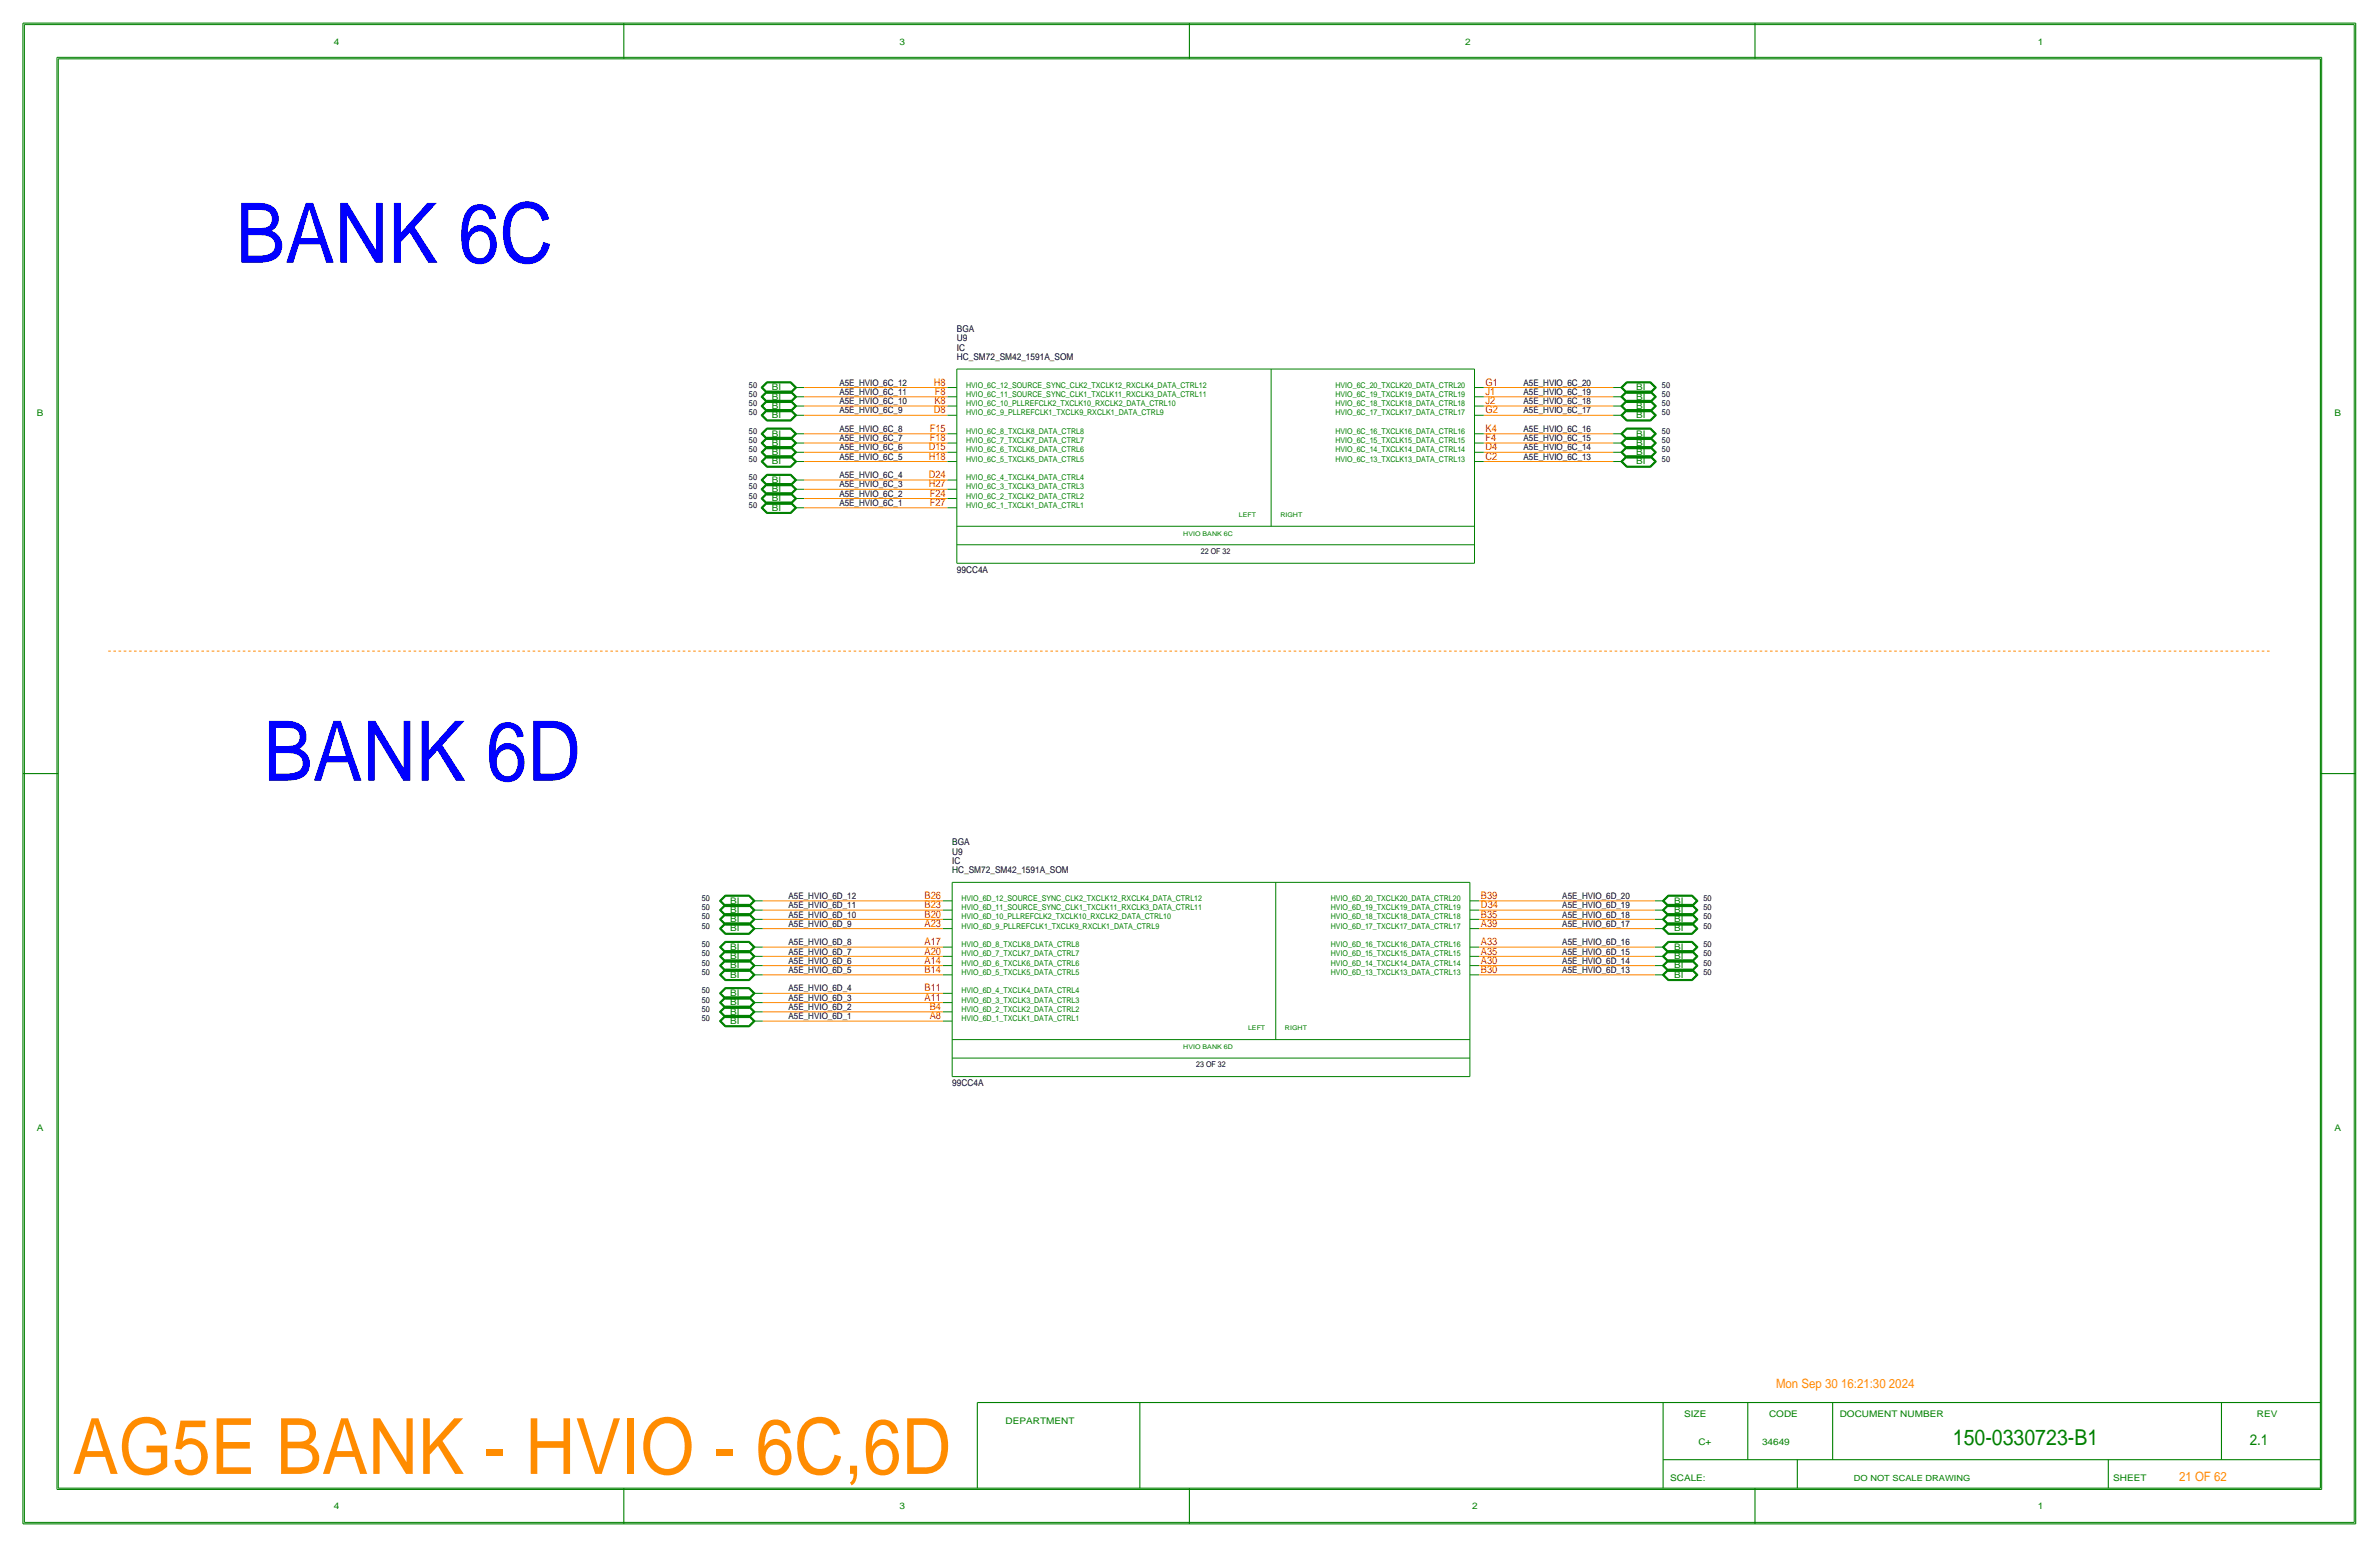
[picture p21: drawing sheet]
<svg xmlns="http://www.w3.org/2000/svg" width="654mm" height="425mm" viewBox="0 0 654 425" stroke-linecap="round" stroke-linejoin="round" font-family="sans-serif">
<defs><g id="words">
<g font-size="22.9">
<text x="64.8" y="72.1">BANK 6C</text>
<text x="72.4" y="214.4">BANK 6D</text>
</g>
<text font-size="21.3" x="19.9" y="404.8">AG5E BANK - HVIO - 6C,6D</text>
<text font-size="6" x="536.5" y="397">150-0330723-B1</text>
<text font-size="4.1" x="618.1" y="397">2.1</text>
<g font-size="3.5">
<text x="488" y="381.3">Mon Sep 30 16:21:30 2024</text>
<text x="598.7" y="406.8">21 OF 62</text>
</g>
<g font-size="2.9">
<text x="256.6" y="105.9">H8</text>
<text x="408.2" y="105.9">G1</text>
<text x="256.6" y="113.5">D8</text>
<text x="256.7" y="111">K8</text>
<text x="256.9" y="108.5">F8</text>
<text x="408.2" y="108.5">J1</text>
<text x="408.2" y="111">J2</text>
<text x="408.2" y="113.5">G2</text>
<text x="255.5" y="118.6">F15</text>
<text x="408.2" y="118.6">K4</text>
<text x="255.2" y="123.7">D15</text>
<text x="255.5" y="121.2">F18</text>
<text x="408.2" y="121.2">F4</text>
<text x="408.2" y="123.7">D4</text>
<text x="255.2" y="131.3">D24</text>
<text x="255.2" y="126.2">H18</text>
<text x="408.2" y="126.2">C2</text>
<text x="255.2" y="133.9">H27</text>
<text x="255.5" y="136.4">F24</text>
<text x="255.5" y="138.9">F27</text>
<text x="254" y="252">B20</text>
<text x="254" y="246.9">B26</text>
<text x="254" y="249.4">B23</text>
<text x="406.9" y="252">B35</text>
<text x="406.9" y="246.9">B39</text>
<text x="406.9" y="249.4">D34</text>
<text x="254" y="254.5">A23</text>
<text x="406.9" y="254.5">A39</text>
<text x="254" y="262.1">A20</text>
<text x="254" y="259.6">A17</text>
<text x="406.9" y="259.6">A33</text>
<text x="406.9" y="262.1">A35</text>
<text x="254" y="267.2">B14</text>
<text x="254" y="264.7">A14</text>
<text x="406.9" y="267.2">B30</text>
<text x="406.9" y="264.7">A30</text>
<text x="254" y="272.3">B11</text>
<text x="254" y="274.8">A11</text>
<text x="255.5" y="279.9">A8</text>
<text x="255.5" y="277.4">B4</text>
</g>
<g font-size="2.6">
<text x="262.9" y="93.7">U9</text>
<text x="262.9" y="91.2">BGA</text>
<text x="262.9" y="96.3">IC</text>
<text x="262.9" y="98.8">HC_SM72_SM42_1591A_SOM</text>
<text x="262.9" y="157.2">99CC4A</text>
<text x="261.6" y="232.2">BGA</text>
<text x="261.6" y="237.2">IC</text>
<text x="261.6" y="234.7">U9</text>
<text x="261.6" y="239.8">HC_SM72_SM42_1591A_SOM</text>
<text x="261.6" y="298.2">99CC4A</text>
</g>
<text font-size="2.5" fill="#008000" x="91.7" y="12.2">4</text>
<g font-size="2.5">
<text x="247.1" y="12.2">3</text>
<text x="402.5" y="12.2">2</text>
<text x="559.9" y="12.2">1</text>
<text x="212.1" y="107.2">BI</text>
<text x="230.6" y="105.9">A5E_HVIO_6C_12</text>
<text x="418.6" y="105.9">A5E_HVIO_6C_20</text>
<text x="449.5" y="107.2">BI</text>
<text x="212.1" y="109.7">BI</text>
<text x="212.1" y="112.3">BI</text>
<text x="230.6" y="111">A5E_HVIO_6C_10</text>
<text x="230.6" y="113.5">A5E_HVIO_6C_9</text>
<text x="230.6" y="108.5">A5E_HVIO_6C_11</text>
<text x="418.6" y="108.5">A5E_HVIO_6C_19</text>
<text x="418.6" y="111">A5E_HVIO_6C_18</text>
<text x="418.6" y="113.5">A5E_HVIO_6C_17</text>
<text x="449.5" y="112.3">BI</text>
<text x="449.5" y="109.7">BI</text>
<text x="10.2" y="114.3">B</text>
<text x="212.1" y="114.8">BI</text>
<text x="212.1" y="119.9">BI</text>
<text x="230.6" y="118.6">A5E_HVIO_6C_8</text>
<text x="418.6" y="118.6">A5E_HVIO_6C_16</text>
<text x="449.5" y="114.8">BI</text>
<text x="449.5" y="119.9">BI</text>
<text x="641.4" y="114.3">B</text>
<text x="212.1" y="125">BI</text>
<text x="212.1" y="122.4">BI</text>
<text x="230.6" y="121.2">A5E_HVIO_6C_7</text>
<text x="230.6" y="123.7">A5E_HVIO_6C_6</text>
<text x="418.6" y="121.2">A5E_HVIO_6C_15</text>
<text x="418.6" y="123.7">A5E_HVIO_6C_14</text>
<text x="449.5" y="122.4">BI</text>
<text x="449.5" y="125">BI</text>
<text x="212.1" y="127.5">BI</text>
<text x="230.6" y="131.3">A5E_HVIO_6C_4</text>
<text x="230.6" y="126.2">A5E_HVIO_6C_5</text>
<text x="418.6" y="126.2">A5E_HVIO_6C_13</text>
<text x="449.5" y="127.5">BI</text>
<text x="212.1" y="132.6">BI</text>
<text x="212.1" y="135.1">BI</text>
<text x="212.1" y="137.7">BI</text>
<text x="230.6" y="136.4">A5E_HVIO_6C_2</text>
<text x="230.6" y="133.9">A5E_HVIO_6C_3</text>
<text x="212.1" y="140.2">BI</text>
<text x="230.6" y="138.9">A5E_HVIO_6C_1</text>
<text x="200.7" y="248.2">BI</text>
<text x="200.7" y="250.7">BI</text>
<text x="216.7" y="252">A5E_HVIO_6D_10</text>
<text x="216.7" y="246.9">A5E_HVIO_6D_12</text>
<text x="216.7" y="249.4">A5E_HVIO_6D_11</text>
<text x="429.3" y="252">A5E_HVIO_6D_18</text>
<text x="429.3" y="246.9">A5E_HVIO_6D_20</text>
<text x="429.3" y="249.4">A5E_HVIO_6D_19</text>
<text x="460" y="248.2">BI</text>
<text x="460" y="250.7">BI</text>
<text x="200.7" y="253.2">BI</text>
<text x="200.7" y="255.8">BI</text>
<text x="216.7" y="254.5">A5E_HVIO_6D_9</text>
<text x="429.3" y="254.5">A5E_HVIO_6D_17</text>
<text x="460" y="255.8">BI</text>
<text x="460" y="253.2">BI</text>
<text x="200.7" y="263.4">BI</text>
<text x="200.7" y="260.9">BI</text>
<text x="216.7" y="262.1">A5E_HVIO_6D_7</text>
<text x="216.7" y="259.6">A5E_HVIO_6D_8</text>
<text x="429.3" y="259.6">A5E_HVIO_6D_16</text>
<text x="429.3" y="262.1">A5E_HVIO_6D_15</text>
<text x="460" y="263.4">BI</text>
<text x="460" y="260.9">BI</text>
<text x="200.7" y="268.5">BI</text>
<text x="200.7" y="265.9">BI</text>
<text x="216.7" y="267.2">A5E_HVIO_6D_5</text>
<text x="216.7" y="264.7">A5E_HVIO_6D_6</text>
<text x="429.3" y="267.2">A5E_HVIO_6D_13</text>
<text x="429.3" y="264.7">A5E_HVIO_6D_14</text>
<text x="460" y="268.5">BI</text>
<text x="460" y="265.9">BI</text>
<text x="200.7" y="273.6">BI</text>
<text x="216.7" y="272.3">A5E_HVIO_6D_4</text>
<text x="216.7" y="274.8">A5E_HVIO_6D_3</text>
<text x="200.7" y="276.1">BI</text>
<text x="200.7" y="278.6">BI</text>
<text x="200.7" y="281.2">BI</text>
<text x="216.7" y="277.4">A5E_HVIO_6D_2</text>
<text x="216.7" y="279.9">A5E_HVIO_6D_1</text>
<text x="10.2" y="310.6">A</text>
<text x="641.4" y="310.6">A</text>
<text x="462.7" y="389.1">SIZE</text>
<text x="486.1" y="389.1">CODE</text>
<text x="505.5" y="389.1">DOCUMENT NUMBER</text>
<text x="620.1" y="389.1">REV</text>
<text x="276.3" y="391.1">DEPARTMENT</text>
<text x="466.6" y="397">C+</text>
<text x="484.1" y="397">34649</text>
<text x="458.9" y="406.8">SCALE:</text>
<text x="580.6" y="406.8">SHEET</text>
<text x="91.7" y="414.5">4</text>
<text x="247.1" y="414.5">3</text>
<text x="404.5" y="414.5">2</text>
<text x="559.9" y="414.5">1</text>
</g>
<g font-size="2.3">
<text x="205.8" y="106.4">50</text>
<text x="456.6" y="106.4">50</text>
<text x="205.8" y="111.5">50</text>
<text x="205.8" y="109">50</text>
<text x="456.6" y="109">50</text>
<text x="456.6" y="111.5">50</text>
<text x="205.8" y="119.1">50</text>
<text x="205.8" y="114">50</text>
<text x="456.6" y="114">50</text>
<text x="456.6" y="119.1">50</text>
<text x="205.8" y="121.7">50</text>
<text x="205.8" y="124.2">50</text>
<text x="456.6" y="121.7">50</text>
<text x="456.6" y="124.2">50</text>
<text x="205.8" y="131.8">50</text>
<text x="205.8" y="126.7">50</text>
<text x="456.6" y="126.7">50</text>
<text x="205.8" y="136.9">50</text>
<text x="205.8" y="134.4">50</text>
<text x="205.8" y="139.4">50</text>
<text x="192.8" y="247.4">50</text>
<text x="192.8" y="249.9">50</text>
<text x="468.1" y="247.4">50</text>
<text x="468.1" y="249.9">50</text>
<text x="192.8" y="255">50</text>
<text x="192.8" y="252.5">50</text>
<text x="468.1" y="252.5">50</text>
<text x="468.1" y="255">50</text>
<text x="192.8" y="262.6">50</text>
<text x="192.8" y="260.1">50</text>
<text x="468.1" y="260.1">50</text>
<text x="468.1" y="262.6">50</text>
<text x="192.8" y="267.7">50</text>
<text x="192.8" y="265.2">50</text>
<text x="468.1" y="267.7">50</text>
<text x="468.1" y="265.2">50</text>
<text x="192.8" y="272.8">50</text>
<text x="192.8" y="275.3">50</text>
<text x="192.8" y="277.9">50</text>
<text x="192.8" y="280.4">50</text>
<text x="509.4" y="406.8">DO NOT SCALE DRAWING</text>
</g>
<g font-size="2.2">
<text x="265.4" y="106.4">HVIO_6C_12_SOURCE_SYNC_CLK2_TXCLK12_RXCLK4_DATA_CTRL12</text>
<text x="265.4" y="111.5">HVIO_6C_10_PLLREFCLK2_TXCLK10_RXCLK2_DATA_CTRL10</text>
<text x="265.4" y="109">HVIO_6C_11_SOURCE_SYNC_CLK1_TXCLK11_RXCLK3_DATA_CTRL11</text>
<text x="265.4" y="119.1">HVIO_6C_8_TXCLK8_DATA_CTRL8</text>
<text x="265.4" y="114">HVIO_6C_9_PLLREFCLK1_TXCLK9_RXCLK1_DATA_CTRL9</text>
<text x="265.4" y="124.2">HVIO_6C_6_TXCLK6_DATA_CTRL6</text>
<text x="265.4" y="121.7">HVIO_6C_7_TXCLK7_DATA_CTRL7</text>
<text x="265.4" y="131.8">HVIO_6C_4_TXCLK4_DATA_CTRL4</text>
<text x="265.4" y="126.7">HVIO_6C_5_TXCLK5_DATA_CTRL5</text>
<text x="265.4" y="136.9">HVIO_6C_2_TXCLK2_DATA_CTRL2</text>
<text x="265.4" y="134.4">HVIO_6C_3_TXCLK3_DATA_CTRL3</text>
<text x="265.4" y="139.4">HVIO_6C_1_TXCLK1_DATA_CTRL1</text>
<text x="330" y="152.1">22 OF 32</text>
<text x="264.2" y="247.4">HVIO_6D_12_SOURCE_SYNC_CLK2_TXCLK12_RXCLK4_DATA_CTRL12</text>
<text x="264.2" y="249.9">HVIO_6D_11_SOURCE_SYNC_CLK1_TXCLK11_RXCLK3_DATA_CTRL11</text>
<text x="365.7" y="247.4">HVIO_6D_20_TXCLK20_DATA_CTRL20</text>
<text x="365.7" y="249.9">HVIO_6D_19_TXCLK19_DATA_CTRL19</text>
<text x="264.2" y="255">HVIO_6D_9_PLLREFCLK1_TXCLK9_RXCLK1_DATA_CTRL9</text>
<text x="264.2" y="252.5">HVIO_6D_10_PLLREFCLK2_TXCLK10_RXCLK2_DATA_CTRL10</text>
<text x="365.7" y="252.5">HVIO_6D_18_TXCLK18_DATA_CTRL18</text>
<text x="365.7" y="255">HVIO_6D_17_TXCLK17_DATA_CTRL17</text>
<text x="264.2" y="262.6">HVIO_6D_7_TXCLK7_DATA_CTRL7</text>
<text x="264.2" y="260.1">HVIO_6D_8_TXCLK8_DATA_CTRL8</text>
<text x="365.7" y="260.1">HVIO_6D_16_TXCLK16_DATA_CTRL16</text>
<text x="365.7" y="262.6">HVIO_6D_15_TXCLK15_DATA_CTRL15</text>
<text x="264.2" y="267.7">HVIO_6D_5_TXCLK5_DATA_CTRL5</text>
<text x="264.2" y="265.2">HVIO_6D_6_TXCLK6_DATA_CTRL6</text>
<text x="365.7" y="267.7">HVIO_6D_13_TXCLK13_DATA_CTRL13</text>
<text x="365.7" y="265.2">HVIO_6D_14_TXCLK14_DATA_CTRL14</text>
<text x="264.2" y="272.8">HVIO_6D_4_TXCLK4_DATA_CTRL4</text>
<text x="264.2" y="275.3">HVIO_6D_3_TXCLK3_DATA_CTRL3</text>
<text x="264.2" y="280.4">HVIO_6D_1_TXCLK1_DATA_CTRL1</text>
<text x="264.2" y="277.9">HVIO_6D_2_TXCLK2_DATA_CTRL2</text>
<text x="328.7" y="293.1">23 OF 32</text>
</g>
<g font-size="2.2" fill="#008000">
<text x="366.9" y="106.4">HVIO_6C_20_TXCLK20_DATA_CTRL20</text>
<text x="366.9" y="109">HVIO_6C_19_TXCLK19_DATA_CTRL19</text>
<text x="366.9" y="111.5">HVIO_6C_18_TXCLK18_DATA_CTRL18</text>
<text x="366.9" y="114">HVIO_6C_17_TXCLK17_DATA_CTRL17</text>
<text x="366.9" y="119.1">HVIO_6C_16_TXCLK16_DATA_CTRL16</text>
<text x="366.9" y="121.7">HVIO_6C_15_TXCLK15_DATA_CTRL15</text>
<text x="366.9" y="124.2">HVIO_6C_14_TXCLK14_DATA_CTRL14</text>
<text x="366.9" y="126.7">HVIO_6C_13_TXCLK13_DATA_CTRL13</text>
</g>
<g font-size="1.8">
<text x="340.4" y="142">LEFT</text>
<text x="351.8" y="142">RIGHT</text>
<text x="325.1" y="147.1">HVIO BANK 6C</text>
<text x="342.9" y="283">LEFT</text>
</g>
<g font-size="1.8" fill="#008000">
<text x="353.1" y="283">RIGHT</text>
<text x="325.1" y="288">HVIO BANK 6D</text>
</g>
</g></defs>
<!-- layer: Print Layer -->
<g fill="none" stroke="#000" stroke-width=".27">
<path d="M6.7 6.8h640.1zM6.7 6.8v411.3zM15.6 15.7h622.3zM15.6 15.7v393.3zM637.9 15.7v393.3zM646.8 6.8v411.3zM209.1 106.4l1.6 1.6zM209.1 109l1.6 1.5zM209.1 111.5l1.6 1.6zM209.1 114l1.6 1.6zM209.1 119.1l1.6 1.6zM209.2 106.4l1.5 1.5z"/>
<path d="M209.2 109l1.5 1.4zM209.2 111.5l1.5 1.5zM209.2 114l1.5 1.5zM209.2 119.1l1.5 1.5zM209.4 106.4l1.4-1.3zM209.4 106.4l1.4 1.4zM209.4 109l1.4-1.4zM209.4 109l1.4 1.3zM209.4 111.5l1.4-1.4zM209.4 111.5l1.4 1.4zM209.4 114l1.4-1.3zM209.4 114l1.4 1.4z"/>
<path d="M209.4 119.1l1.4-1.3zM209.4 119.1l1.4 1.4zM209.5 106.4l1.3-1.2zM209.5 106.4l1.3 1.3zM209.5 109l1.3-1.3zM209.5 109l1.3 1.2zM209.5 111.5l1.3-1.3zM209.5 111.5l1.3 1.3zM209.5 114l1.3-1.2zM209.5 114l1.3 1.3zM209.5 119.1l1.3-1.2zM209.5 119.1l1.3 1.3z"/>
<path d="M210.7 104.9l-1.6 1.5zM210.7 108h6.6zM210.7 104.9h6.6zM210.7 107.4l-1.6 1.6zM210.7 110.5h6.6zM210.7 107.4h6.6zM210.7 109.9l-1.6 1.6zM210.7 113.1h6.6zM210.7 109.9h6.6zM210.7 112.5l-1.6 1.5zM210.7 115.6h6.6zM210.7 112.5h6.6z"/>
<path d="M210.7 117.6l-1.6 1.5zM210.7 117.6h6.6zM210.7 105l-1.5 1.4zM210.7 107.9h6.6zM210.7 105h6.6zM210.7 107.5l-1.5 1.5zM210.7 110.4h6.6zM210.7 107.5h6.6zM210.7 110l-1.5 1.5zM210.7 113h6.6zM210.7 110h6.6zM210.7 112.6l-1.5 1.4z"/>
<path d="M210.7 115.5h6.6zM210.7 112.6h6.6zM210.7 117.7l-1.5 1.4zM210.7 117.7h6.6zM210.8 107.8h6.4zM210.8 105.1h6.4zM210.8 110.3h6.4zM210.8 107.6h6.4zM210.8 112.9h6.4zM210.8 110.1h6.4zM210.8 115.4h6.4zM210.8 112.7h6.4z"/>
<path d="M210.8 117.8h6.4zM210.8 107.7h6.4zM210.8 105.2h6.4zM210.8 110.2h6.4zM210.8 112.8h6.4zM210.8 115.3h6.4zM210.8 117.9h6.4zM217.2 107.7l1.2-1.3zM217.2 105.2l1.2 1.2zM217.2 110.2l1.2-1.2zM217.2 107.7l1.2 1.3zM217.2 112.8l1.2-1.3z"/>
<path d="M217.2 110.2l1.2 1.3zM217.2 115.3l1.2-1.3zM217.2 112.8l1.2 1.2zM217.2 117.9l1.2 1.2zM217.2 107.8l1.4-1.4zM217.2 105.1l1.4 1.3zM217.2 110.3l1.4-1.3zM217.2 107.6l1.4 1.4zM217.2 112.9l1.4-1.4zM217.2 110.1l1.4 1.4zM217.2 115.4l1.4-1.4zM217.2 112.7l1.4 1.3z"/>
<path d="M217.2 117.8l1.4 1.3zM217.3 105l1.4 1.4zM217.3 107.5l1.4 1.5zM217.3 110l1.4 1.5zM217.3 112.6l1.4 1.4zM217.3 117.7l1.4 1.4zM217.3 108l1.6-1.6zM217.3 104.9l1.6 1.5zM217.3 110.5l1.6-1.5zM217.3 107.4l1.6 1.6zM217.3 113.1l1.6-1.6zM217.3 109.9l1.6 1.6z"/>
<path d="M217.3 115.6l1.6-1.6zM217.3 112.5l1.6 1.5zM217.3 117.6l1.6 1.5zM218.4 106.4h2.6zM218.4 109h2.6zM218.4 111.5h2.6zM218.4 114h2.6zM218.4 119.1h2.6zM218.7 106.4l-1.4 1.5zM218.7 109l-1.4 1.4zM218.7 111.5l-1.4 1.5zM218.7 114l-1.4 1.5z"/>
<path d="M218.7 119.1l-1.4 1.5zM221 109h39.3zM221 106.4h39.3zM221 114h39.3zM221 111.5h39.3zM221 119.1h39.3zM260.3 119.1h2.6zM260.3 111.5h2.6zM260.3 114h2.6zM260.3 106.4h2.6zM260.3 109h2.6zM262.9 101.3h142.2z"/>
<path d="M262.9 101.3v53.4zM349.2 101.3v43.2zM405.1 119.1h2.6zM405.1 111.5h2.6zM405.1 114h2.6zM405.1 106.4h2.6zM405.1 109h2.6zM405.1 101.3v53.4zM407.7 119.1h35.5zM407.7 114h35.5zM407.7 111.5h35.5zM407.7 109h35.5z"/>
<path d="M407.7 106.4h35.5zM443.2 111.5h2.6zM443.2 114h2.6zM443.2 119.1h2.6zM443.2 106.4h2.6zM443.2 109h2.6zM445.3 111.5l1.6 1.6zM445.3 111.5l1.6-1.6zM445.3 114l1.6 1.6zM445.3 114l1.6-1.5zM445.3 119.1l1.6 1.6zM445.3 119.1l1.6-1.5z"/>
<path d="M445.3 106.4l1.6 1.6zM445.3 106.4l1.6-1.5zM445.3 109l1.6 1.5zM445.3 109l1.6-1.6zM445.5 111.5l1.4 1.5zM445.5 114l1.4 1.5zM445.5 119.1l1.4 1.5zM445.5 106.4l1.4 1.5zM445.5 109l1.4 1.4zM445.6 111.5l1.4 1.4zM445.6 111.5l1.4-1.4zM445.6 114l1.4 1.4z"/>
<path d="M445.6 114l1.4-1.3zM445.6 119.1l1.4 1.4zM445.6 119.1l1.4-1.3zM445.6 106.4l1.4 1.4zM445.6 106.4l1.4-1.3zM445.6 109l1.4 1.3zM445.6 109l1.4-1.4zM445.8 111.5l1.2 1.3zM445.8 114l1.2 1.3zM445.8 119.1l1.2 1.3zM445.8 106.4l1.2 1.3zM445.8 109l1.2 1.2z"/>
<path d="M446.9 113.1h6.6zM446.9 109.9h6.6zM446.9 115.6h6.6zM446.9 112.5h6.6zM446.9 117.6h6.6zM446.9 108h6.6zM446.9 104.9h6.6zM446.9 110.5h6.6zM446.9 107.4h6.6zM446.9 113h6.6zM446.9 110h6.6zM446.9 110l-1.4 1.5z"/>
<path d="M446.9 115.5h6.6zM446.9 112.6h6.6zM446.9 112.6l-1.4 1.4zM446.9 117.7h6.6zM446.9 117.7l-1.4 1.4zM446.9 107.9h6.6zM446.9 105h6.6zM446.9 105l-1.4 1.4zM446.9 110.4h6.6zM446.9 107.5h6.6zM446.9 107.5l-1.4 1.5zM447 112.9h6.4z"/>
<path d="M447 110.1h6.4zM447 115.4h6.4zM447 112.7h6.4zM447 117.8h6.4zM447 107.8h6.4zM447 105.1h6.4zM447 110.3h6.4zM447 107.6h6.4zM447 112.8h6.4zM447 110.2h6.4zM447 110.2l-1.2 1.3zM447 115.3h6.4z"/>
<path d="M447 112.8l-1.2 1.2zM447 117.9h6.4zM447 117.9l-1.2 1.2zM447 107.7h6.4zM447 105.2h6.4zM447 105.2l-1.2 1.2zM447 107.7l-1.2 1.3zM453.4 110.2l1.3 1.3zM453.4 112.8l1.3-1.3zM453.4 112.8l1.3 1.2zM453.4 115.3l1.3-1.3zM453.4 117.9l1.3 1.2z"/>
<path d="M453.4 105.2l1.3 1.2zM453.4 107.7l1.3-1.3zM453.4 107.7l1.3 1.3zM453.4 110.2l1.3-1.2zM453.4 110.1l1.4 1.4zM453.4 112.9l1.4-1.4zM453.4 112.7l1.4 1.3zM453.4 115.4l1.4-1.4zM453.4 117.8l1.4 1.3zM453.4 105.1l1.4 1.3zM453.4 107.8l1.4-1.4zM453.4 107.6l1.4 1.4z"/>
<path d="M453.4 110.3l1.4-1.3zM453.5 110l1.5 1.5zM453.5 112.6l1.5 1.4zM453.5 117.7l1.5 1.4zM453.5 105l1.5 1.4zM453.5 107.5l1.5 1.5zM453.5 109.9l1.6 1.6zM453.5 113.1l1.6-1.6zM453.5 112.5l1.6 1.5zM453.5 115.6l1.6-1.6zM453.5 117.6l1.6 1.5zM453.5 104.9l1.6 1.5z"/>
<path d="M453.5 108l1.6-1.6zM453.5 107.4l1.6 1.6zM453.5 110.5l1.6-1.5zM455 111.5l-1.5 1.5zM455 114l-1.5 1.5zM455 119.1l-1.5 1.5zM455 106.4l-1.5 1.5zM455 109l-1.5 1.4zM209.1 126.7l1.6 1.6zM209.1 124.2l1.6 1.6zM209.1 131.8l1.6 1.6zM209.1 134.4l1.6 1.5z"/>
<path d="M209.1 139.4l1.6 1.6zM209.1 121.7l1.6 1.5zM209.1 136.9l1.6 1.6zM209.2 126.7l1.5 1.5zM209.2 124.2l1.5 1.5zM209.2 131.8l1.5 1.5zM209.2 134.4l1.5 1.4zM209.2 139.4l1.5 1.5zM209.2 121.7l1.5 1.4zM209.2 136.9l1.5 1.5zM209.4 126.7l1.4-1.3zM209.4 126.7l1.4 1.4z"/>
<path d="M209.4 124.2l1.4-1.4zM209.4 124.2l1.4 1.4zM209.4 131.8l1.4-1.3zM209.4 131.8l1.4 1.4zM209.4 134.4l1.4-1.4zM209.4 134.4l1.4 1.3zM209.4 139.4l1.4-1.3zM209.4 139.4l1.4 1.4zM209.4 121.7l1.4-1.4zM209.4 121.7l1.4 1.3zM209.4 136.9l1.4-1.4zM209.4 136.9l1.4 1.4z"/>
<path d="M209.5 126.7l1.3-1.2zM209.5 126.7l1.3 1.3zM209.5 124.2l1.3-1.3zM209.5 124.2l1.3 1.3zM209.5 131.8l1.3-1.2zM209.5 131.8l1.3 1.3zM209.5 134.4l1.3-1.3zM209.5 134.4l1.3 1.2zM209.5 139.4l1.3-1.2zM209.5 139.4l1.3 1.3zM209.5 121.7l1.3-1.3zM209.5 121.7l1.3 1.2z"/>
<path d="M209.5 136.9l1.3-1.3zM209.5 136.9l1.3 1.3zM210.7 125.2l-1.6 1.5zM210.7 128.3h6.6zM210.7 125.2h6.6zM210.7 122.6l-1.6 1.6zM210.7 125.8h6.6zM210.7 122.6h6.6zM210.7 130.3l-1.6 1.5zM210.7 133.4h6.6zM210.7 130.3h6.6zM210.7 132.8l-1.6 1.6z"/>
<path d="M210.7 135.9h6.6zM210.7 132.8h6.6zM210.7 137.9l-1.6 1.5zM210.7 137.9h6.6zM210.7 120.7h6.6zM210.7 120.1l-1.6 1.6zM210.7 123.2h6.6zM210.7 120.1h6.6zM210.7 135.3l-1.6 1.6zM210.7 138.5h6.6zM210.7 135.3h6.6zM210.7 125.3l-1.5 1.4z"/>
<path d="M210.7 128.2h6.6zM210.7 125.3h6.6zM210.7 122.7l-1.5 1.5zM210.7 125.7h6.6zM210.7 122.7h6.6zM210.7 130.4l-1.5 1.4zM210.7 133.3h6.6zM210.7 130.4h6.6zM210.7 132.9l-1.5 1.5zM210.7 135.8h6.6zM210.7 132.9h6.6zM210.7 138l-1.5 1.4z"/>
<path d="M210.7 138h6.6zM210.7 120.6h6.6zM210.7 120.2l-1.5 1.5zM210.7 123.1h6.6zM210.7 120.2h6.6zM210.7 135.4l-1.5 1.5zM210.7 138.4h6.6zM210.7 135.4h6.6zM210.8 128.1h6.4zM210.8 125.4h6.4zM210.8 125.6h6.4zM210.8 122.8h6.4z"/>
<path d="M210.8 133.2h6.4zM210.8 130.5h6.4zM210.8 135.7h6.4zM210.8 133h6.4zM210.8 138.1h6.4zM210.8 120.5h6.4zM210.8 123h6.4zM210.8 120.3h6.4zM210.8 138.3h6.4zM210.8 135.5h6.4zM210.8 128h6.4zM210.8 125.5h6.4z"/>
<path d="M210.8 122.9h6.4zM210.8 133.1h6.4zM210.8 130.6h6.4zM210.8 135.6h6.4zM210.8 138.2h6.4zM210.8 120.4h6.4zM217.2 128l1.2-1.3zM217.2 125.5l1.2 1.2zM217.2 125.5l1.2-1.3zM217.2 122.9l1.2 1.3zM217.2 133.1l1.2-1.3zM217.2 130.6l1.2 1.2z"/>
<path d="M217.2 135.6l1.2-1.2zM217.2 133.1l1.2 1.3zM217.2 138.2l1.2 1.2zM217.2 120.4l1.2-1.3zM217.2 122.9l1.2-1.2zM217.2 120.4l1.2 1.3zM217.2 138.2l1.2-1.3zM217.2 135.6l1.2 1.3zM217.2 128.1l1.4-1.4zM217.2 125.4l1.4 1.3zM217.2 125.6l1.4-1.4zM217.2 122.8l1.4 1.4z"/>
<path d="M217.2 133.2l1.4-1.4zM217.2 130.5l1.4 1.3zM217.2 135.7l1.4-1.3zM217.2 133l1.4 1.4zM217.2 138.1l1.4 1.3zM217.2 120.5l1.4-1.4zM217.2 123l1.4-1.3zM217.2 120.3l1.4 1.4zM217.2 138.3l1.4-1.4zM217.2 135.5l1.4 1.4zM217.3 125.3l1.4 1.4zM217.3 122.7l1.4 1.5z"/>
<path d="M217.3 130.4l1.4 1.4zM217.3 132.9l1.4 1.5zM217.3 138l1.4 1.4zM217.3 120.2l1.4 1.5zM217.3 135.4l1.4 1.5zM217.3 128.3l1.6-1.6zM217.3 125.2l1.6 1.5zM217.3 125.8l1.6-1.6zM217.3 122.6l1.6 1.6zM217.3 133.4l1.6-1.6zM217.3 130.3l1.6 1.5zM217.3 135.9l1.6-1.5z"/>
<path d="M217.3 132.8l1.6 1.6zM217.3 137.9l1.6 1.5zM217.3 120.7l1.6-1.6zM217.3 123.2l1.6-1.5zM217.3 120.1l1.6 1.6zM217.3 138.5l1.6-1.6zM217.3 135.3l1.6 1.6zM218.4 126.7h2.6zM218.4 124.2h2.6zM218.4 131.8h2.6zM218.4 134.4h2.6zM218.4 139.4h2.6z"/>
<path d="M218.4 121.7h2.6zM218.4 136.9h2.6zM218.7 126.7l-1.4 1.5zM218.7 124.2l-1.4 1.5zM218.7 131.8l-1.4 1.5zM218.7 134.4l-1.4 1.4zM218.7 139.4l-1.4 1.5zM218.7 121.7l-1.4 1.4zM218.7 136.9l-1.4 1.5zM221 126.7h39.3zM221 124.2h39.3zM221 134.4h39.3z"/>
<path d="M221 131.8h39.3zM221 136.9h39.3zM221 139.4h39.3zM221 121.7h39.3zM260.3 139.4h2.6zM260.3 136.9h2.6zM260.3 131.8h2.6zM260.3 134.4h2.6zM260.3 124.2h2.6zM260.3 126.7h2.6zM260.3 121.7h2.6zM405.1 126.7h2.6z"/>
<path d="M405.1 124.2h2.6zM405.1 121.7h2.6zM407.7 126.7h35.5zM407.7 124.2h35.5zM407.7 121.7h35.5zM443.2 121.7h2.6zM443.2 124.2h2.6zM443.2 126.7h2.6zM445.3 121.7l1.6 1.5zM445.3 121.7l1.6-1.6zM445.3 124.2l1.6 1.6zM445.3 124.2l1.6-1.6z"/>
<path d="M445.3 126.7l1.6 1.6zM445.3 126.7l1.6-1.5zM445.5 121.7l1.4 1.4zM445.5 124.2l1.4 1.5zM445.5 126.7l1.4 1.5zM445.6 121.7l1.4 1.3zM445.6 121.7l1.4-1.4zM445.6 124.2l1.4 1.4zM445.6 124.2l1.4-1.4zM445.6 126.7l1.4 1.4zM445.6 126.7l1.4-1.3zM445.8 121.7l1.2 1.2z"/>
<path d="M445.8 124.2l1.2 1.3zM445.8 126.7l1.2 1.3zM446.9 120.7h6.6zM446.9 123.2h6.6zM446.9 120.1h6.6zM446.9 125.8h6.6zM446.9 122.6h6.6zM446.9 128.3h6.6zM446.9 125.2h6.6zM446.9 120.6h6.6zM446.9 123.1h6.6zM446.9 120.2h6.6z"/>
<path d="M446.9 120.2l-1.4 1.5zM446.9 125.7h6.6zM446.9 122.7h6.6zM446.9 122.7l-1.4 1.5zM446.9 128.2h6.6zM446.9 125.3h6.6zM446.9 125.3l-1.4 1.4zM447 120.5h6.4zM447 123h6.4zM447 120.3h6.4zM447 125.6h6.4zM447 122.8h6.4z"/>
<path d="M447 128.1h6.4zM447 125.4h6.4zM447 120.4h6.4zM447 122.9h6.4zM447 120.4l-1.2 1.3zM447 125.5h6.4zM447 122.9l-1.2 1.3zM447 128h6.4zM447 125.5l-1.2 1.2zM453.4 120.4l1.3-1.3zM453.4 120.4l1.3 1.3zM453.4 122.9l1.3-1.2z"/>
<path d="M453.4 122.9l1.3 1.3zM453.4 125.5l1.3-1.3zM453.4 125.5l1.3 1.2zM453.4 128l1.3-1.3zM453.4 120.5l1.4-1.4zM453.4 120.3l1.4 1.4zM453.4 123l1.4-1.3zM453.4 122.8l1.4 1.4zM453.4 125.6l1.4-1.4zM453.4 125.4l1.4 1.3zM453.4 128.1l1.4-1.4zM453.5 120.2l1.5 1.5z"/>
<path d="M453.5 122.7l1.5 1.5zM453.5 125.3l1.5 1.4zM453.5 120.7l1.6-1.6zM453.5 120.1l1.6 1.6zM453.5 123.2l1.6-1.5zM453.5 122.6l1.6 1.6zM453.5 125.8l1.6-1.6zM453.5 125.2l1.6 1.5zM453.5 128.3l1.6-1.6zM455 121.7l-1.5 1.4zM455 124.2l-1.5 1.5zM455 126.7l-1.5 1.5z"/>
<path d="M210.7 141h6.6zM210.7 140.9h6.6zM210.8 140.8h6.4zM210.8 140.7h6.4zM217.2 140.7l1.2-1.3zM217.2 140.8l1.4-1.4zM217.3 141l1.6-1.6zM262.9 154.7h142.2zM262.9 149.6h142.2zM262.9 144.5h142.2zM197.7 247.4l1.5 1.6zM197.7 249.9l1.5 1.6z"/>
<path d="M197.7 252.5l1.5 1.6zM197.7 255l1.5 1.6zM197.8 247.4l1.5 1.5zM197.8 249.9l1.5 1.5zM197.8 252.5l1.5 1.4zM197.8 255l1.5 1.5zM198 247.4l1.3-1.4zM198 247.4l1.3 1.4zM198 249.9l1.3-1.3zM198 249.9l1.3 1.4zM198 252.5l1.3-1.4zM198 252.5l1.3 1.3z"/>
<path d="M198 255l1.3-1.4zM198 255l1.3 1.4zM198.1 247.4l1.3-1.3zM198.1 247.4l1.3 1.3zM198.1 249.9l1.3-1.2zM198.1 249.9l1.3 1.3zM198.1 252.5l1.3-1.3zM198.1 252.5l1.3 1.2zM198.1 255l1.3-1.3zM198.1 255l1.3 1.3zM199.2 245.8l-1.5 1.6zM199.2 249h6.7z"/>
<path d="M199.2 245.8h6.7zM199.2 248.4l-1.5 1.5zM199.2 251.5h6.7zM199.2 248.4h6.7zM199.2 250.9l-1.5 1.6zM199.2 254.1h6.7zM199.2 250.9h6.7zM199.2 253.4l-1.5 1.6zM199.2 256.6h6.7zM199.2 253.4h6.7zM199.2 258.5l-1.5 1.6zM199.2 258.5h6.7z"/>
<path d="M199.3 245.9l-1.5 1.5zM199.3 248.9h6.5zM199.3 245.9h6.5zM199.3 248.5l-1.5 1.4zM199.3 251.4h6.5zM199.3 248.5h6.5zM199.3 251l-1.5 1.5zM199.3 253.9h6.5zM199.3 251h6.5zM199.3 253.5l-1.5 1.5zM199.3 256.5h6.5zM199.3 253.5h6.5z"/>
<path d="M199.3 258.6l-1.5 1.5zM199.3 258.6h6.5zM199.3 248.8h6.5zM199.3 246h6.5zM199.3 251.3h6.5zM199.3 248.6h6.5zM199.3 253.8h6.5zM199.3 251.1h6.5zM199.3 256.4h6.5zM199.3 253.6h6.5zM199.3 258.7h6.5zM199.4 248.7h6.3z"/>
<path d="M199.4 246.1h6.3zM199.4 251.2h6.3zM199.4 253.7h6.3zM199.4 256.3h6.3zM199.4 258.8h6.3zM205.7 248.7l1.3-1.3zM205.7 246.1l1.3 1.3zM205.7 251.2l1.3-1.3zM205.7 248.7l1.3 1.2zM205.7 253.7l1.3-1.2zM205.7 251.2l1.3 1.3zM205.7 256.3l1.3-1.3z"/>
<path d="M205.7 253.7l1.3 1.3zM205.7 258.8l1.3 1.3zM205.8 248.8l1.4-1.4zM205.8 246l1.4 1.4zM205.8 251.3l1.4-1.4zM205.8 248.6l1.4 1.3zM205.8 253.8l1.4-1.3zM205.8 251.1l1.4 1.4zM205.8 256.4l1.4-1.4zM205.8 253.6l1.4 1.4zM205.8 258.7l1.4 1.4zM205.8 245.9l1.5 1.5z"/>
<path d="M205.8 248.5l1.5 1.4zM205.8 251l1.5 1.5zM205.8 253.5l1.5 1.5zM205.8 258.6l1.5 1.5zM205.9 249l1.6-1.6zM205.9 245.8l1.6 1.6zM205.9 251.5l1.6-1.6zM205.9 248.4l1.6 1.5zM205.9 254.1l1.6-1.6zM205.9 250.9l1.6 1.6zM205.9 256.6l1.6-1.6zM205.9 253.4l1.6 1.6z"/>
<path d="M205.9 258.5l1.6 1.6zM207 247.4h2.6zM207 249.9h2.6zM207 252.5h2.6zM207 255h2.6zM207.3 247.4l-1.5 1.5zM207.3 249.9l-1.5 1.5zM207.3 252.5l-1.5 1.4zM207.3 255l-1.5 1.5zM209.5 249.9h49.6zM209.5 247.4h49.6zM209.5 252.5h49.6z"/>
<path d="M209.5 255h49.6zM259.1 255h2.5zM259.1 252.5h2.5zM259.1 247.4h2.5zM259.1 249.9h2.5zM261.6 242.3h142.3zM261.6 242.3v53.4zM350.5 242.3v43.2zM403.9 252.5h2.5zM403.9 255h2.5zM403.9 247.4h2.5zM403.9 249.9h2.5z"/>
<path d="M403.9 242.3v53.4zM406.4 249.9h48.3zM406.4 247.4h48.3zM406.4 255h48.3zM406.4 252.5h48.3zM454.7 247.4h2.5zM454.7 249.9h2.5zM454.7 255h2.5zM454.7 252.5h2.5zM456.7 247.4l1.6-1.6zM456.7 247.4l1.6 1.6zM456.7 249.9l1.6-1.5z"/>
<path d="M456.7 249.9l1.6 1.6zM456.7 255l1.6-1.6zM456.7 255l1.6 1.6zM456.7 252.5l1.6-1.6zM456.7 252.5l1.6 1.6zM456.9 247.4l1.5 1.5zM456.9 249.9l1.5 1.5zM456.9 255l1.5 1.5zM456.9 252.5l1.5 1.4zM457 247.4l1.4-1.4zM457 247.4l1.4 1.4zM457 249.9l1.4-1.3z"/>
<path d="M457 249.9l1.4 1.4zM457 255l1.4-1.4zM457 255l1.4 1.4zM457 252.5l1.4-1.4zM457 252.5l1.4 1.3zM457.2 247.4l1.3 1.3zM457.2 249.9l1.3 1.3zM457.2 255l1.3 1.3zM457.2 252.5l1.3 1.2zM458.3 249h6.7zM458.3 245.8h6.7zM458.3 251.5h6.7z"/>
<path d="M458.3 248.4h6.7zM458.3 256.6h6.7zM458.3 253.4h6.7zM458.3 254.1h6.7zM458.3 250.9h6.7zM458.3 258.5h6.7zM458.4 245.9l-1.5 1.5zM458.4 248.9h6.5zM458.4 245.9h6.5zM458.4 248.5l-1.5 1.4zM458.4 251.4h6.5zM458.4 248.5h6.5z"/>
<path d="M458.4 253.5l-1.5 1.5zM458.4 256.5h6.5zM458.4 253.5h6.5zM458.4 251l-1.5 1.5zM458.4 253.9h6.5zM458.4 251h6.5zM458.4 258.6l-1.5 1.5zM458.4 258.6h6.5zM458.4 248.8h6.5zM458.4 246h6.5zM458.4 251.3h6.5zM458.4 248.6h6.5z"/>
<path d="M458.4 256.4h6.5zM458.4 253.6h6.5zM458.4 253.8h6.5zM458.4 251.1h6.5zM458.4 258.7l-1.4 1.4zM458.4 258.7h6.5zM458.5 246.1l-1.3 1.3zM458.5 248.7h6.3zM458.5 246.1h6.3zM458.5 248.7l-1.3 1.2zM458.5 251.2h6.3zM458.5 253.7l-1.3 1.3z"/>
<path d="M458.5 256.3h6.3zM458.5 253.7h6.3zM458.5 251.2l-1.3 1.3zM458.5 258.8l-1.3 1.3zM458.5 258.8h6.3zM464.8 248.7l1.3-1.3zM464.8 246.1l1.3 1.3zM464.8 251.2l1.3-1.3zM464.8 248.7l1.3 1.2zM464.8 256.3l1.3-1.3zM464.8 253.7l1.3 1.3zM464.8 253.7l1.3-1.2z"/>
<path d="M464.8 251.2l1.3 1.3zM464.8 258.8l1.3 1.3zM464.9 248.8l1.3-1.4zM464.9 246l1.3 1.4zM464.9 251.3l1.3-1.4zM464.9 248.6l1.3 1.3zM464.9 256.4l1.3-1.4zM464.9 253.6l1.3 1.4zM464.9 253.8l1.3-1.3zM464.9 251.1l1.3 1.4zM464.9 258.7l1.3 1.4zM464.9 245.9l1.5 1.5z"/>
<path d="M464.9 248.5l1.5 1.4zM464.9 253.5l1.5 1.5zM464.9 251l1.5 1.5zM464.9 258.6l1.5 1.5zM465 249l1.5-1.6zM465 245.8l1.5 1.6zM465 251.5l1.5-1.6zM465 248.4l1.5 1.5zM465 256.6l1.5-1.6zM465 253.4l1.5 1.6zM465 254.1l1.5-1.6zM465 250.9l1.5 1.6z"/>
<path d="M465 258.5l1.5 1.6zM466.4 247.4l-1.5 1.5zM466.4 249.9l-1.5 1.5zM466.4 255l-1.5 1.5zM466.4 252.5l-1.5 1.4zM197.7 262.6l1.5 1.6zM197.7 260.1l1.5 1.6zM197.7 267.7l1.5 1.6zM197.7 265.2l1.5 1.6zM197.7 275.3l1.5 1.6zM197.7 272.8l1.5 1.6zM197.7 277.9l1.5 1.6z"/>
<path d="M197.8 262.6l1.5 1.5zM197.8 260.1l1.5 1.5zM197.8 267.7l1.5 1.5zM197.8 265.2l1.5 1.4zM197.8 275.3l1.5 1.5zM197.8 272.8l1.5 1.5zM197.8 277.9l1.5 1.4zM198 262.6l1.3-1.3zM198 262.6l1.3 1.4zM198 260.1l1.3-1.4zM198 260.1l1.3 1.4zM198 267.7l1.3-1.4z"/>
<path d="M198 267.7l1.3 1.4zM198 265.2l1.3-1.4zM198 265.2l1.3 1.3zM198 275.3l1.3-1.3zM198 275.3l1.3 1.4zM198 272.8l1.3-1.4zM198 272.8l1.3 1.4zM198 277.9l1.3-1.4zM198 277.9l1.3 1.3zM198.1 262.6l1.3-1.2zM198.1 262.6l1.3 1.3zM198.1 260.1l1.3-1.3z"/>
<path d="M198.1 260.1l1.3 1.3zM198.1 267.7l1.3-1.3zM198.1 267.7l1.3 1.3zM198.1 265.2l1.3-1.3zM198.1 265.2l1.3 1.2zM198.1 275.3l1.3-1.2zM198.1 275.3l1.3 1.3zM198.1 272.8l1.3-1.3zM198.1 272.8l1.3 1.3zM198.1 277.9l1.3-1.3zM198.1 277.9l1.3 1.2zM199.2 261.1l-1.5 1.5z"/>
<path d="M199.2 264.2h6.7zM199.2 261.1h6.7zM199.2 261.7h6.7zM199.2 266.1l-1.5 1.6zM199.2 269.3h6.7zM199.2 266.1h6.7zM199.2 263.6l-1.5 1.6zM199.2 266.8h6.7zM199.2 263.6h6.7zM199.2 273.8l-1.5 1.5zM199.2 276.9h6.7zM199.2 273.8h6.7z"/>
<path d="M199.2 271.2l-1.5 1.6zM199.2 274.4h6.7zM199.2 271.2h6.7zM199.2 276.3l-1.5 1.6zM199.2 279.5h6.7zM199.2 276.3h6.7zM199.2 278.8l-1.5 1.6zM199.2 278.8h6.7zM199.3 261.2l-1.5 1.4zM199.3 264.1h6.5zM199.3 261.2h6.5zM199.3 261.6h6.5z"/>
<path d="M199.3 266.2l-1.5 1.5zM199.3 269.2h6.5zM199.3 266.2h6.5zM199.3 263.7l-1.5 1.5zM199.3 266.6h6.5zM199.3 263.7h6.5zM199.3 273.9l-1.5 1.4zM199.3 276.8h6.5zM199.3 273.9h6.5zM199.3 271.3l-1.5 1.5zM199.3 274.3h6.5zM199.3 271.3h6.5z"/>
<path d="M199.3 276.4l-1.5 1.5zM199.3 279.3h6.5zM199.3 276.4h6.5zM199.3 278.9l-1.5 1.5zM199.3 278.9h6.5zM199.3 264h6.5zM199.3 261.3h6.5zM199.3 261.5h6.5zM199.3 269.1h6.5zM199.3 266.3h6.5zM199.3 266.5h6.5zM199.3 263.8h6.5z"/>
<path d="M199.3 276.7h6.5zM199.3 274h6.5zM199.3 274.2h6.5zM199.3 271.4h6.5zM199.3 279.2h6.5zM199.3 276.5h6.5zM199.3 279h6.5zM199.4 263.9h6.3zM199.4 261.4h6.3zM199.4 269h6.3zM199.4 266.4h6.3zM199.4 276.6h6.3z"/>
<path d="M199.4 274.1h6.3zM199.4 271.5h6.3zM199.4 279.1h6.3zM205.7 263.9l1.3-1.3zM205.7 261.4l1.3 1.2zM205.7 261.4l1.3-1.3zM205.7 269l1.3-1.3zM205.7 266.4l1.3 1.3zM205.7 266.4l1.3-1.2zM205.7 263.9l1.3 1.3zM205.7 276.6l1.3-1.3zM205.7 274.1l1.3 1.2z"/>
<path d="M205.7 274.1l1.3-1.3zM205.7 271.5l1.3 1.3zM205.7 279.1l1.3-1.2zM205.7 276.6l1.3 1.3zM205.7 279.1l1.3 1.3zM205.8 264l1.4-1.4zM205.8 261.3l1.4 1.3zM205.8 261.5l1.4-1.4zM205.8 269.1l1.4-1.4zM205.8 266.3l1.4 1.4zM205.8 266.5l1.4-1.3zM205.8 263.8l1.4 1.4z"/>
<path d="M205.8 276.7l1.4-1.4zM205.8 274l1.4 1.3zM205.8 274.2l1.4-1.4zM205.8 271.4l1.4 1.4zM205.8 279.2l1.4-1.3zM205.8 276.5l1.4 1.4zM205.8 279l1.4 1.4zM205.8 261.2l1.5 1.4zM205.8 266.2l1.5 1.5zM205.8 263.7l1.5 1.5zM205.8 273.9l1.5 1.4zM205.8 271.3l1.5 1.5z"/>
<path d="M205.8 276.4l1.5 1.5zM205.8 278.9l1.5 1.5zM205.9 264.2l1.6-1.6zM205.9 261.1l1.6 1.5zM205.9 261.7l1.6-1.6zM205.9 269.3l1.6-1.6zM205.9 266.1l1.6 1.6zM205.9 266.8l1.6-1.6zM205.9 263.6l1.6 1.6zM205.9 276.9l1.6-1.6zM205.9 273.8l1.6 1.5zM205.9 274.4l1.6-1.6z"/>
<path d="M205.9 271.2l1.6 1.6zM205.9 279.5l1.6-1.6zM205.9 276.3l1.6 1.6zM205.9 278.8l1.6 1.6zM207 262.6h2.6zM207 260.1h2.6zM207 267.7h2.6zM207 265.2h2.6zM207 275.3h2.6zM207 272.8h2.6zM207 277.9h2.6zM207.3 262.6l-1.5 1.5z"/>
<path d="M207.3 260.1l-1.5 1.5zM207.3 267.7l-1.5 1.5zM207.3 265.2l-1.5 1.4zM207.3 275.3l-1.5 1.5zM207.3 272.8l-1.5 1.5zM207.3 277.9l-1.5 1.4zM209.5 260.1h49.6zM209.5 262.6h49.6zM209.5 265.2h49.6zM209.5 267.7h49.6zM209.5 275.3h49.6zM209.5 272.8h49.6z"/>
<path d="M209.5 277.9h49.6zM259.1 277.9h2.5zM259.1 272.8h2.5zM259.1 275.3h2.5zM259.1 267.7h2.5zM259.1 265.2h2.5zM259.1 262.6h2.5zM259.1 260.1h2.5zM403.9 267.7h2.5zM403.9 265.2h2.5zM403.9 260.1h2.5zM403.9 262.6h2.5z"/>
<path d="M406.4 262.6h48.3zM406.4 260.1h48.3zM406.4 265.2h48.3zM406.4 267.7h48.3zM454.7 262.6h2.5zM454.7 260.1h2.5zM454.7 267.7h2.5zM454.7 265.2h2.5zM456.7 262.6l1.6-1.5zM456.7 262.6l1.6 1.6zM456.7 260.1l1.6-1.6zM456.7 260.1l1.6 1.6z"/>
<path d="M456.7 267.7l1.6-1.6zM456.7 267.7l1.6 1.6zM456.7 265.2l1.6-1.6zM456.7 265.2l1.6 1.6zM456.9 262.6l1.5 1.5zM456.9 260.1l1.5 1.5zM456.9 267.7l1.5 1.5zM456.9 265.2l1.5 1.4zM457 262.6l1.4 1.4zM457 260.1l1.4 1.4zM457 267.7l1.4 1.4zM457 265.2l1.4 1.3z"/>
<path d="M457.2 262.6l1.3 1.3zM457.2 260.1l1.3 1.3zM457.2 267.7l1.3 1.3zM457.2 265.2l1.3 1.2zM458.3 264.2h6.7zM458.3 261.1h6.7zM458.3 261.7h6.7zM458.3 269.3h6.7zM458.3 266.1h6.7zM458.3 266.8h6.7zM458.3 263.6h6.7zM458.4 261.2l-1.5 1.4z"/>
<path d="M458.4 264.1h6.5zM458.4 261.2h6.5zM458.4 261.6h6.5zM458.4 266.2l-1.5 1.5zM458.4 269.2h6.5zM458.4 266.2h6.5zM458.4 263.7l-1.5 1.5zM458.4 266.6h6.5zM458.4 263.7h6.5zM458.4 261.3l-1.4 1.3zM458.4 264h6.5zM458.4 261.3h6.5z"/>
<path d="M458.4 261.5h6.5zM458.4 266.3l-1.4 1.4zM458.4 269.1h6.5zM458.4 266.3h6.5zM458.4 263.8l-1.4 1.4zM458.4 266.5h6.5zM458.4 263.8h6.5zM458.5 261.4l-1.3 1.2zM458.5 263.9h6.3zM458.5 261.4h6.3zM458.5 266.4l-1.3 1.3zM458.5 269h6.3z"/>
<path d="M458.5 266.4h6.3zM458.5 263.9l-1.3 1.3zM464.8 263.9l1.3-1.3zM464.8 261.4l1.3 1.2zM464.8 261.4l1.3-1.3zM464.8 269l1.3-1.3zM464.8 266.4l1.3 1.3zM464.8 266.4l1.3-1.2zM464.8 263.9l1.3 1.3zM464.9 264l1.3-1.4zM464.9 261.3l1.3 1.3zM464.9 261.5l1.3-1.4z"/>
<path d="M464.9 269.1l1.3-1.4zM464.9 266.3l1.3 1.4zM464.9 266.5l1.3-1.3zM464.9 263.8l1.3 1.4zM464.9 261.2l1.5 1.4zM464.9 266.2l1.5 1.5zM464.9 263.7l1.5 1.5zM465 264.2l1.5-1.6zM465 261.1l1.5 1.5zM465 261.7l1.5-1.6zM465 269.3l1.5-1.6zM465 266.1l1.5 1.6z"/>
<path d="M465 266.8l1.5-1.6zM465 263.6l1.5 1.6zM466.4 262.6l-1.5 1.5zM466.4 260.1l-1.5 1.5zM466.4 267.7l-1.5 1.5zM466.4 265.2l-1.5 1.4zM197.7 280.4l1.5 1.6zM197.8 280.4l1.5 1.5zM198 280.4l1.3-1.4zM198 280.4l1.3 1.4zM198.1 280.4l1.3-1.3zM198.1 280.4l1.3 1.3z"/>
<path d="M199.2 282h6.7zM199.3 281.9h6.5zM199.3 281.8h6.5zM199.4 281.7h6.3zM205.7 281.7l1.3-1.3zM205.8 281.8l1.4-1.4zM205.9 282l1.6-1.6zM207 280.4h2.6zM207.3 280.4l-1.5 1.5zM209.5 280.4h49.6zM259.1 280.4h2.5zM261.6 295.7h142.3z"/>
<path d="M261.6 290.6h142.3zM261.6 285.5h142.3zM6.7 418.1h640.1zM15.6 409h622.3z"/>
</g>
<path d="M623.6 178.8h-594.4" fill="none" stroke="#000" stroke-width=".27" stroke-dasharray=".7" stroke-linecap="butt"/>
<g fill="none" stroke="#000" stroke-width=".3">
<path d="M6.3 6.3h640.9zM6.3 6.3v412.2zM16 16.2h621.5zM16 16.2v392.5zM171.4 6.3v9.9zM326.8 6.3v9.9zM482.2 6.3v9.9zM637.5 16.2v392.5zM647.2 6.3v412.2zM6.3 212.4h9.7zM637.5 212.4h9.7zM268.5 385.2v23.5z"/>
<path d="M268.5 385.2h369zM313.2 385.2v23.5zM456.9 385.2v23.5zM480.2 385.2v15.7zM503.5 385.2v15.7zM610.4 385.2v15.7zM6.3 418.5h640.9zM16 408.7h621.5zM171.4 408.7v9.8zM326.8 408.7v9.8zM456.9 400.9h180.6zM482.2 408.7v9.8z"/>
<path d="M493.8 400.9v7.8zM579.3 400.9v7.8z"/>
</g>
<!-- layer: Nets -->
<g fill="none" stroke="#ff8c00" stroke-width=".27">
<path d="M221 109h39.3zM221 106.4h39.3zM221 114h39.3zM221 111.5h39.3zM221 119.1h39.3zM407.7 109h35.5zM407.7 119.1h35.5zM407.7 114h35.5zM407.7 111.5h35.5zM407.7 106.4h35.5zM221 131.8h39.3zM221 126.7h39.3z"/>
<path d="M221 124.2h39.3zM221 134.4h39.3zM221 136.9h39.3zM221 139.4h39.3zM221 121.7h39.3zM407.7 126.7h35.5zM407.7 124.2h35.5zM407.7 121.7h35.5zM209.5 249.9h49.6zM209.5 247.4h49.6zM209.5 252.5h49.6zM209.5 255h49.6z"/>
<path d="M406.4 249.9h48.3zM406.4 247.4h48.3zM406.4 255h48.3zM406.4 252.5h48.3zM209.5 260.1h49.6zM209.5 262.6h49.6zM209.5 265.2h49.6zM209.5 267.7h49.6zM209.5 275.3h49.6zM209.5 272.8h49.6zM209.5 277.9h49.6zM406.4 262.6h48.3z"/>
<path d="M406.4 260.1h48.3zM406.4 265.2h48.3zM406.4 267.7h48.3zM209.5 280.4h49.6z"/>
</g>
<path d="M623.6 178.8h-594.4" fill="none" stroke="#ff8c00" stroke-width=".27" stroke-dasharray=".7" stroke-linecap="butt"/>
<!-- layer: Components -->
<g fill="none" stroke="#008000" stroke-width=".27">
<path d="M209.1 106.4l1.6 1.6zM209.1 109l1.6-1.6zM209.1 109l1.6 1.5zM209.1 111.5l1.6 1.6zM209.1 114l1.6-1.5zM209.1 114l1.6 1.6zM209.1 119.1l1.6 1.6zM209.2 106.4l1.5 1.5zM209.2 109l1.5 1.4zM209.2 111.5l1.5-1.5zM209.2 111.5l1.5 1.5zM209.2 114l1.5-1.4z"/>
<path d="M209.2 114l1.5 1.5zM209.2 119.1l1.5-1.4zM209.2 119.1l1.5 1.5zM209.4 106.4l1.4-1.3zM209.4 106.4l1.4 1.4zM209.4 109l1.4 1.3zM209.4 111.5l1.4-1.4zM209.4 111.5l1.4 1.4zM209.4 114l1.4-1.3zM209.4 114l1.4 1.4zM209.4 119.1l1.4-1.3zM209.4 119.1l1.4 1.4z"/>
<path d="M209.5 106.4l1.3 1.3zM209.5 109l1.3 1.2zM209.5 111.5l1.3 1.3zM209.5 114l1.3-1.2zM209.5 114l1.3 1.3zM209.5 119.1l1.3 1.3zM210.7 104.9l-1.6 1.5zM210.7 108h6.6zM210.7 104.9h6.6zM210.7 110.5h6.6zM210.7 107.4h6.6zM210.7 109.9l-1.6 1.6z"/>
<path d="M210.7 113.1h6.6zM210.7 109.9h6.6zM210.7 115.6h6.6zM210.7 112.5h6.6zM210.7 117.6l-1.6 1.5zM210.7 117.6h6.6zM210.7 105l-1.5 1.4zM210.7 107.9h6.6zM210.7 105h6.6zM210.7 107.5l-1.5 1.5zM210.7 110.4h6.6zM210.7 107.5h6.6z"/>
<path d="M210.7 113h6.6zM210.7 110h6.6zM210.7 115.5h6.6zM210.7 112.6h6.6zM210.7 117.7h6.6zM210.8 107.8h6.4zM210.8 105.1h6.4zM210.8 107.6l-1.4 1.4zM210.8 110.3h6.4zM210.8 107.6h6.4zM210.8 112.9h6.4zM210.8 110.1h6.4z"/>
<path d="M210.8 115.4h6.4zM210.8 112.7h6.4zM210.8 117.8h6.4zM210.8 105.2l-1.3 1.2zM210.8 107.7h6.4zM210.8 105.2h6.4zM210.8 107.7l-1.3 1.3zM210.8 110.2h6.4zM210.8 110.2l-1.3 1.3zM210.8 112.8h6.4zM210.8 115.3h6.4zM210.8 117.9l-1.3 1.2z"/>
<path d="M210.8 117.9h6.4zM217.2 107.7l1.2-1.3zM217.2 105.2l1.2 1.2zM217.2 110.2l1.2-1.2zM217.2 107.7l1.2 1.3zM217.2 112.8l1.2-1.3zM217.2 110.2l1.2 1.3zM217.2 115.3l1.2-1.3zM217.2 112.8l1.2 1.2zM217.2 117.9l1.2 1.2zM217.2 105.1l1.4 1.3zM217.2 110.3l1.4-1.3z"/>
<path d="M217.2 107.6l1.4 1.4zM217.2 110.1l1.4 1.4zM217.2 112.7l1.4 1.3zM217.2 117.8l1.4 1.3zM217.3 107.9l1.4-1.5zM217.3 105l1.4 1.4zM217.3 110.4l1.4-1.4zM217.3 107.5l1.4 1.5zM217.3 110l1.4 1.5zM217.3 112.6l1.4 1.4zM217.3 117.7l1.4 1.4zM217.3 108l1.6-1.6z"/>
<path d="M217.3 104.9l1.6 1.5zM217.3 110.5l1.6-1.5zM217.3 107.4l1.6 1.6zM217.3 113.1l1.6-1.6zM217.3 109.9l1.6 1.6zM217.3 115.6l1.6-1.6zM217.3 112.5l1.6 1.5zM217.3 117.6l1.6 1.5zM218.4 106.4h2.6zM218.4 109h2.6zM218.4 111.5h2.6zM218.4 114h2.6z"/>
<path d="M218.4 119.1h2.6zM218.6 106.4l-1.4 1.4zM218.6 111.5l-1.4 1.4zM218.6 114l-1.4 1.4zM218.6 119.1l-1.4 1.4zM218.7 111.5l-1.4 1.5zM218.7 114l-1.4 1.5zM218.9 119.1l-1.6 1.6zM260.3 119.1h2.6zM260.3 111.5h2.6zM260.3 114h2.6zM260.3 106.4h2.6z"/>
<path d="M260.3 109h2.6zM262.9 101.3h142.2zM262.9 101.3v53.4zM349.2 101.3v43.2zM405.1 119.1h2.6zM405.1 111.5h2.6zM405.1 114h2.6zM405.1 106.4h2.6zM405.1 109h2.6zM405.1 101.3v53.4zM443.2 111.5h2.6zM443.2 114h2.6z"/>
<path d="M443.2 119.1h2.6zM443.2 106.4h2.6zM443.2 109h2.6zM445.3 111.5l1.6 1.6zM445.3 111.5l1.6-1.6zM445.3 114l1.6 1.6zM445.3 114l1.6-1.5zM445.3 119.1l1.6 1.6zM445.3 106.4l1.6 1.6zM445.3 109l1.6 1.5zM445.3 109l1.6-1.6zM445.5 111.5l1.4 1.5z"/>
<path d="M445.5 111.5l1.4-1.5zM445.5 114l1.4 1.5zM445.5 114l1.4-1.4zM445.5 119.1l1.4 1.5zM445.5 119.1l1.4-1.4zM445.5 106.4l1.4 1.5zM445.5 109l1.4 1.4zM445.6 111.5l1.4 1.4zM445.6 111.5l1.4-1.4zM445.6 114l1.4 1.4zM445.6 114l1.4-1.3zM445.6 119.1l1.4 1.4z"/>
<path d="M445.6 119.1l1.4-1.3zM445.6 106.4l1.4 1.4zM445.6 106.4l1.4-1.3zM445.6 109l1.4 1.3zM445.6 109l1.4-1.4zM445.8 111.5l1.2 1.3zM445.8 114l1.2 1.3zM445.8 114l1.2-1.2zM445.8 119.1l1.2 1.3zM445.8 106.4l1.2 1.3zM445.8 109l1.2 1.2zM446.9 113.1h6.6z"/>
<path d="M446.9 109.9h6.6zM446.9 115.6h6.6zM446.9 112.5h6.6zM446.9 117.6h6.6zM446.9 117.6l-1.6 1.5zM446.9 108h6.6zM446.9 104.9h6.6zM446.9 104.9l-1.6 1.5zM446.9 110.5h6.6zM446.9 107.4h6.6zM446.9 113h6.6zM446.9 110h6.6z"/>
<path d="M446.9 115.5h6.6zM446.9 112.6h6.6zM446.9 117.7h6.6zM446.9 107.9h6.6zM446.9 105h6.6zM446.9 105l-1.4 1.4zM446.9 110.4h6.6zM446.9 107.5h6.6zM446.9 107.5l-1.4 1.5zM447 112.9h6.4zM447 110.1h6.4zM447 115.4h6.4z"/>
<path d="M447 112.7h6.4zM447 117.8h6.4zM447 107.8h6.4zM447 105.1h6.4zM447 110.3h6.4zM447 107.6h6.4zM447 112.8h6.4zM447 110.2h6.4zM447 110.2l-1.2 1.3zM447 115.3h6.4zM447 117.9h6.4zM447 117.9l-1.2 1.2z"/>
<path d="M447 107.7h6.4zM447 105.2h6.4zM447 105.2l-1.2 1.2zM447 107.7l-1.2 1.3zM453.4 110.2l1.3 1.3zM453.4 112.8l1.3-1.3zM453.4 112.8l1.3 1.2zM453.4 115.3l1.3-1.3zM453.4 117.9l1.3 1.2zM453.4 105.2l1.3 1.2zM453.4 107.7l1.3-1.3zM453.4 107.7l1.3 1.3z"/>
<path d="M453.4 110.2l1.3-1.2zM453.4 110.1l1.4 1.4zM453.4 112.7l1.4 1.3zM453.4 117.8l1.4 1.3zM453.4 105.1l1.4 1.3zM453.4 107.6l1.4 1.4zM453.4 110.3l1.4-1.3zM453.5 110l1.5 1.5zM453.5 112.6l1.5 1.4zM453.5 117.7l1.5 1.4zM453.5 105l1.5 1.4zM453.5 107.5l1.5 1.5z"/>
<path d="M453.5 109.9l1.6 1.6zM453.5 113.1l1.6-1.6zM453.5 112.5l1.6 1.5zM453.5 115.6l1.6-1.6zM453.5 117.6l1.6 1.5zM453.5 104.9l1.6 1.5zM453.5 108l1.6-1.6zM453.5 107.4l1.6 1.6zM453.5 110.5l1.6-1.5zM454.8 111.5l-1.4 1.4zM454.8 114l-1.4 1.4zM454.8 119.1l-1.4 1.4z"/>
<path d="M454.8 106.4l-1.4 1.4zM455 111.5l-1.5 1.5zM455 114l-1.5 1.5zM455 119.1l-1.5 1.5zM455 106.4l-1.5 1.5zM455 109l-1.5 1.4zM209.1 126.7l1.6-1.5zM209.1 126.7l1.6 1.6zM209.1 124.2l1.6-1.6zM209.1 124.2l1.6 1.6zM209.1 131.8l1.6 1.6zM209.1 134.4l1.6-1.6z"/>
<path d="M209.1 134.4l1.6 1.5zM209.1 139.4l1.6-1.5zM209.1 139.4l1.6 1.6zM209.1 121.7l1.6 1.5zM209.1 136.9l1.6 1.6zM209.2 126.7l1.5-1.4zM209.2 126.7l1.5 1.5zM209.2 124.2l1.5-1.5zM209.2 124.2l1.5 1.5zM209.2 131.8l1.5-1.4zM209.2 131.8l1.5 1.5zM209.2 134.4l1.5 1.4z"/>
<path d="M209.2 139.4l1.5-1.4zM209.2 139.4l1.5 1.5zM209.2 121.7l1.5-1.5zM209.2 121.7l1.5 1.4zM209.2 136.9l1.5-1.5zM209.2 136.9l1.5 1.5zM209.4 126.7l1.4-1.3zM209.4 126.7l1.4 1.4zM209.4 124.2l1.4-1.4zM209.4 124.2l1.4 1.4zM209.4 131.8l1.4-1.3zM209.4 131.8l1.4 1.4z"/>
<path d="M209.4 134.4l1.4 1.3zM209.4 139.4l1.4-1.3zM209.4 139.4l1.4 1.4zM209.4 121.7l1.4 1.3zM209.4 136.9l1.4-1.4zM209.4 136.9l1.4 1.4zM209.5 126.7l1.3-1.2zM209.5 126.7l1.3 1.3zM209.5 124.2l1.3-1.3zM209.5 124.2l1.3 1.3zM209.5 131.8l1.3 1.3zM209.5 134.4l1.3 1.2z"/>
<path d="M209.5 139.4l1.3-1.2zM209.5 139.4l1.3 1.3zM209.5 121.7l1.3 1.2zM209.5 136.9l1.3 1.3zM210.7 128.3h6.6zM210.7 125.2h6.6zM210.7 125.8h6.6zM210.7 122.6h6.6zM210.7 130.3l-1.6 1.5zM210.7 133.4h6.6zM210.7 130.3h6.6zM210.7 135.9h6.6z"/>
<path d="M210.7 132.8h6.6zM210.7 137.9h6.6zM210.7 120.7h6.6zM210.7 120.1l-1.6 1.6zM210.7 123.2h6.6zM210.7 120.1h6.6zM210.7 135.3l-1.6 1.6zM210.7 138.5h6.6zM210.7 135.3h6.6zM210.7 128.2h6.6zM210.7 125.3h6.6zM210.7 125.7h6.6z"/>
<path d="M210.7 122.7h6.6zM210.7 133.3h6.6zM210.7 130.4h6.6zM210.7 132.9l-1.5 1.5zM210.7 135.8h6.6zM210.7 132.9h6.6zM210.7 138h6.6zM210.7 120.6h6.6zM210.7 123.1h6.6zM210.7 120.2h6.6zM210.7 138.4h6.6zM210.7 135.4h6.6z"/>
<path d="M210.8 128.1h6.4zM210.8 125.4h6.4zM210.8 125.6h6.4zM210.8 122.8h6.4zM210.8 133.2h6.4zM210.8 130.5h6.4zM210.8 133l-1.4 1.4zM210.8 135.7h6.4zM210.8 133h6.4zM210.8 138.1h6.4zM210.8 120.5h6.4zM210.8 120.3l-1.4 1.4z"/>
<path d="M210.8 123h6.4zM210.8 120.3h6.4zM210.8 138.3h6.4zM210.8 135.5h6.4zM210.8 128h6.4zM210.8 125.5h6.4zM210.8 122.9h6.4zM210.8 130.6l-1.3 1.2zM210.8 133.1h6.4zM210.8 130.6h6.4zM210.8 133.1l-1.3 1.3zM210.8 135.6h6.4z"/>
<path d="M210.8 138.2h6.4zM210.8 120.4h6.4zM210.8 120.4l-1.3 1.3zM210.8 135.6l-1.3 1.3zM217.2 128l1.2-1.3zM217.2 125.5l1.2 1.2zM217.2 125.5l1.2-1.3zM217.2 122.9l1.2 1.3zM217.2 133.1l1.2-1.3zM217.2 130.6l1.2 1.2zM217.2 135.6l1.2-1.2zM217.2 133.1l1.2 1.3z"/>
<path d="M217.2 138.2l1.2 1.2zM217.2 120.4l1.2-1.3zM217.2 122.9l1.2-1.2zM217.2 120.4l1.2 1.3zM217.2 138.2l1.2-1.3zM217.2 135.6l1.2 1.3zM217.2 125.4l1.4 1.3zM217.2 122.8l1.4 1.4zM217.2 130.5l1.4 1.3zM217.2 135.7l1.4-1.3zM217.2 133l1.4 1.4zM217.2 138.1l1.4 1.3z"/>
<path d="M217.2 123l1.4-1.3zM217.2 120.3l1.4 1.4zM217.2 135.5l1.4 1.4zM217.3 125.3l1.4 1.4zM217.3 122.7l1.4 1.5zM217.3 133.3l1.4-1.5zM217.3 130.4l1.4 1.4zM217.3 135.8l1.4-1.4zM217.3 132.9l1.4 1.5zM217.3 138l1.4 1.4zM217.3 120.6l1.4-1.5zM217.3 123.1l1.4-1.4z"/>
<path d="M217.3 120.2l1.4 1.5zM217.3 135.4l1.4 1.5zM217.3 125.2l1.6 1.5zM217.3 125.8l1.6-1.6zM217.3 122.6l1.6 1.6zM217.3 133.4l1.6-1.6zM217.3 130.3l1.6 1.5zM217.3 135.9l1.6-1.5zM217.3 132.8l1.6 1.6zM217.3 137.9l1.6 1.5zM217.3 123.2l1.6-1.5zM217.3 120.1l1.6 1.6z"/>
<path d="M217.3 138.5l1.6-1.6zM217.3 135.3l1.6 1.6zM218.4 126.7h2.6zM218.4 124.2h2.6zM218.4 131.8h2.6zM218.4 134.4h2.6zM218.4 139.4h2.6zM218.4 121.7h2.6zM218.4 136.9h2.6zM218.6 126.7l-1.4 1.4zM218.6 124.2l-1.4 1.4zM218.6 131.8l-1.4 1.4z"/>
<path d="M218.6 139.4l-1.4 1.4zM218.6 136.9l-1.4 1.4zM218.7 126.7l-1.4 1.5zM218.7 124.2l-1.4 1.5zM218.7 139.4l-1.4 1.5zM218.7 136.9l-1.4 1.5zM218.9 126.7l-1.6 1.6zM260.3 139.4h2.6zM260.3 136.9h2.6zM260.3 131.8h2.6zM260.3 134.4h2.6zM260.3 124.2h2.6z"/>
<path d="M260.3 126.7h2.6zM260.3 121.7h2.6zM405.1 126.7h2.6zM405.1 124.2h2.6zM405.1 121.7h2.6zM443.2 121.7h2.6zM443.2 124.2h2.6zM443.2 126.7h2.6zM445.3 121.7l1.6 1.5zM445.3 121.7l1.6-1.6zM445.3 124.2l1.6 1.6zM445.3 124.2l1.6-1.6z"/>
<path d="M445.3 126.7l1.6 1.6zM445.3 126.7l1.6-1.5zM445.5 121.7l1.4 1.4zM445.5 124.2l1.4 1.5zM445.5 124.2l1.4-1.5zM445.5 126.7l1.4 1.5zM445.5 126.7l1.4-1.4zM445.6 121.7l1.4 1.3zM445.6 121.7l1.4-1.4zM445.6 124.2l1.4 1.4zM445.6 124.2l1.4-1.4zM445.6 126.7l1.4 1.4z"/>
<path d="M445.6 126.7l1.4-1.3zM445.8 121.7l1.2 1.2zM445.8 124.2l1.2 1.3zM445.8 126.7l1.2 1.3zM445.8 126.7l1.2-1.2zM446.9 120.7h6.6zM446.9 123.2h6.6zM446.9 120.1h6.6zM446.9 125.8h6.6zM446.9 122.6h6.6zM446.9 128.3h6.6zM446.9 125.2h6.6z"/>
<path d="M446.9 120.6h6.6zM446.9 123.1h6.6zM446.9 120.2h6.6zM446.9 120.2l-1.4 1.5zM446.9 125.7h6.6zM446.9 122.7h6.6zM446.9 128.2h6.6zM446.9 125.3h6.6zM447 120.5h6.4zM447 123h6.4zM447 120.3h6.4zM447 125.6h6.4z"/>
<path d="M447 122.8h6.4zM447 128.1h6.4zM447 125.4h6.4zM447 120.4h6.4zM447 122.9h6.4zM447 120.4l-1.2 1.3zM447 125.5h6.4zM447 122.9l-1.2 1.3zM447 128h6.4zM453.4 120.4l1.3-1.3zM453.4 120.4l1.3 1.3zM453.4 122.9l1.3-1.2z"/>
<path d="M453.4 122.9l1.3 1.3zM453.4 125.5l1.3-1.3zM453.4 125.5l1.3 1.2zM453.4 128l1.3-1.3zM453.4 120.3l1.4 1.4zM453.4 123l1.4-1.3zM453.4 122.8l1.4 1.4zM453.4 125.4l1.4 1.3zM453.5 120.2l1.5 1.5zM453.5 122.7l1.5 1.5zM453.5 125.3l1.5 1.4zM453.5 120.7l1.6-1.6z"/>
<path d="M453.5 120.1l1.6 1.6zM453.5 123.2l1.6-1.5zM453.5 122.6l1.6 1.6zM453.5 125.8l1.6-1.6zM453.5 125.2l1.6 1.5zM453.5 128.3l1.6-1.6zM454.8 124.2l-1.4 1.4zM454.8 126.7l-1.4 1.4zM455 121.7l-1.5 1.4zM455 124.2l-1.5 1.5zM455 126.7l-1.5 1.5zM210.7 141h6.6z"/>
<path d="M210.7 140.9h6.6zM210.8 140.8h6.4zM210.8 140.7h6.4zM217.2 140.7l1.2-1.3zM217.3 141l1.6-1.6zM262.9 154.7h142.2zM262.9 149.6h142.2zM262.9 144.5h142.2zM197.7 247.4l1.5-1.6zM197.7 247.4l1.5 1.6zM197.7 249.9l1.5-1.5zM197.7 249.9l1.5 1.6z"/>
<path d="M197.7 252.5l1.5-1.6zM197.7 252.5l1.5 1.6zM197.7 255l1.5-1.6zM197.7 255l1.5 1.6zM197.8 247.4l1.5-1.5zM197.8 247.4l1.5 1.5zM197.8 249.9l1.5-1.4zM197.8 249.9l1.5 1.5zM197.8 252.5l1.5-1.5zM197.8 252.5l1.5 1.4zM197.8 255l1.5-1.5zM197.8 255l1.5 1.5z"/>
<path d="M198 247.4l1.3-1.4zM198 247.4l1.3 1.4zM198 249.9l1.3-1.3zM198 249.9l1.3 1.4zM198 252.5l1.3-1.4zM198 252.5l1.3 1.3zM198 255l1.3-1.4zM198 255l1.3 1.4zM198.1 247.4l1.3-1.3zM198.1 247.4l1.3 1.3zM198.1 249.9l1.3-1.2zM198.1 249.9l1.3 1.3z"/>
<path d="M198.1 252.5l1.3-1.3zM198.1 252.5l1.3 1.2zM198.1 255l1.3-1.3zM198.1 255l1.3 1.3zM199.2 249h6.7zM199.2 245.8h6.7zM199.2 251.5h6.7zM199.2 248.4h6.7zM199.2 254.1h6.7zM199.2 250.9h6.7zM199.2 256.6h6.7zM199.2 253.4h6.7z"/>
<path d="M199.2 258.5h6.7zM199.3 248.9h6.5zM199.3 245.9h6.5zM199.3 251.4h6.5zM199.3 248.5h6.5zM199.3 253.9h6.5zM199.3 251h6.5zM199.3 256.5h6.5zM199.3 253.5h6.5zM199.3 258.6h6.5zM199.3 248.8h6.5zM199.3 246h6.5z"/>
<path d="M199.3 251.3h6.5zM199.3 248.6h6.5zM199.3 253.8h6.5zM199.3 251.1h6.5zM199.3 256.4h6.5zM199.3 253.6h6.5zM199.3 258.7h6.5zM199.4 248.7h6.3zM199.4 246.1h6.3zM199.4 251.2h6.3zM199.4 253.7h6.3zM199.4 256.3h6.3z"/>
<path d="M199.4 258.8h6.3zM205.7 246.1l1.3 1.3zM205.7 248.7l1.3 1.2zM205.7 253.7l1.3-1.2zM205.7 251.2l1.3 1.3zM205.7 253.7l1.3 1.3zM205.7 258.8l1.3 1.3zM205.8 248.8l1.4-1.4zM205.8 246l1.4 1.4zM205.8 251.3l1.4-1.4zM205.8 248.6l1.4 1.3zM205.8 253.8l1.4-1.3z"/>
<path d="M205.8 251.1l1.4 1.4zM205.8 256.4l1.4-1.4zM205.8 253.6l1.4 1.4zM205.8 258.7l1.4 1.4zM205.8 248.9l1.5-1.5zM205.8 245.9l1.5 1.5zM205.8 251.4l1.5-1.5zM205.8 248.5l1.5 1.4zM205.8 253.9l1.5-1.4zM205.8 251l1.5 1.5zM205.8 256.5l1.5-1.5zM205.8 253.5l1.5 1.5z"/>
<path d="M205.8 258.6l1.5 1.5zM205.9 249l1.6-1.6zM205.9 245.8l1.6 1.6zM205.9 251.5l1.6-1.6zM205.9 248.4l1.6 1.5zM205.9 254.1l1.6-1.6zM205.9 250.9l1.6 1.6zM205.9 256.6l1.6-1.6zM205.9 253.4l1.6 1.6zM205.9 258.5l1.6 1.6zM207 247.4l-1.3 1.3zM207 247.4h2.5z"/>
<path d="M207 249.9l-1.3 1.3zM207 249.9h2.5zM207 252.5h2.5zM207 255l-1.3 1.3zM207 255h2.5zM259.1 255h2.5zM259.1 252.5h2.5zM259.1 247.4h2.5zM259.1 249.9h2.5zM261.6 242.3h142.3zM261.6 242.3v53.4zM350.5 242.3v43.2z"/>
<path d="M403.9 252.5h2.5zM403.9 255h2.5zM403.9 247.4h2.5zM403.9 249.9h2.5zM403.9 242.3v53.4zM454.7 247.4h2.5zM454.7 249.9h2.5zM454.7 255h2.5zM454.7 252.5h2.5zM456.7 247.4l1.6-1.6zM456.7 247.4l1.6 1.6zM456.7 249.9l1.6 1.6z"/>
<path d="M456.7 255l1.6 1.6zM456.7 252.5l1.6 1.6zM456.9 247.4l1.5-1.5zM456.9 247.4l1.5 1.5zM456.9 249.9l1.5-1.4zM456.9 249.9l1.5 1.5zM456.9 255l1.5-1.5zM456.9 255l1.5 1.5zM456.9 252.5l1.5-1.5zM456.9 252.5l1.5 1.4zM457 247.4l1.4-1.4zM457 247.4l1.4 1.4z"/>
<path d="M457 249.9l1.4-1.3zM457 249.9l1.4 1.4zM457 255l1.4-1.4zM457 255l1.4 1.4zM457 252.5l1.4-1.4zM457 252.5l1.4 1.3zM457.2 247.4l1.3-1.3zM457.2 247.4l1.3 1.3zM457.2 249.9l1.3 1.3zM457.2 255l1.3 1.3zM457.2 252.5l1.3 1.2zM458.3 249h6.7z"/>
<path d="M458.3 245.8h6.7zM458.3 248.4l-1.6 1.5zM458.3 251.5h6.7zM458.3 248.4h6.7zM458.3 253.4l-1.6 1.6zM458.3 256.6h6.7zM458.3 253.4h6.7zM458.3 250.9l-1.6 1.6zM458.3 254.1h6.7zM458.3 250.9h6.7zM458.3 258.5h6.7zM458.4 248.9h6.5z"/>
<path d="M458.4 245.9h6.5zM458.4 251.4h6.5zM458.4 248.5h6.5zM458.4 256.5h6.5zM458.4 253.5h6.5zM458.4 253.9h6.5zM458.4 251h6.5zM458.4 258.6h6.5zM458.4 248.8h6.5zM458.4 246h6.5zM458.4 251.3h6.5zM458.4 248.6h6.5z"/>
<path d="M458.4 256.4h6.5zM458.4 253.6h6.5zM458.4 253.8h6.5zM458.4 251.1h6.5zM458.4 258.7h6.5zM458.5 248.7h6.3zM458.5 246.1h6.3zM458.5 248.7l-1.3 1.2zM458.5 251.2h6.3zM458.5 253.7l-1.3 1.3zM458.5 256.3h6.3zM458.5 253.7h6.3z"/>
<path d="M458.5 251.2l-1.3 1.3zM458.5 258.8h6.3zM464.8 246.1l1.3 1.3zM464.8 248.7l1.3 1.2zM464.8 253.7l1.3 1.3zM464.8 253.7l1.3-1.2zM464.8 251.2l1.3 1.3zM464.8 258.8l1.3 1.3zM464.9 246l1.3 1.4zM464.9 248.6l1.3 1.3zM464.9 253.6l1.3 1.4zM464.9 251.1l1.3 1.4z"/>
<path d="M464.9 258.7l1.3 1.4zM464.9 248.9l1.5-1.5zM464.9 245.9l1.5 1.5zM464.9 251.4l1.5-1.5zM464.9 248.5l1.5 1.4zM464.9 256.5l1.5-1.5zM464.9 253.5l1.5 1.5zM464.9 253.9l1.5-1.4zM464.9 251l1.5 1.5zM464.9 258.6l1.5 1.5zM465 249l1.5-1.6zM465 245.8l1.5 1.6z"/>
<path d="M465 251.5l1.5-1.6zM465 248.4l1.5 1.5zM465 253.4l1.5 1.6zM465 254.1l1.5-1.6zM465 250.9l1.5 1.6zM465 258.5l1.5 1.6zM466.1 247.4l-1.3 1.3zM466.1 249.9l-1.3 1.3zM466.1 255l-1.3 1.3zM466.2 247.4l-1.3 1.4zM466.2 249.9l-1.3 1.4zM466.2 255l-1.3 1.4z"/>
<path d="M466.2 252.5l-1.3 1.3zM466.5 255l-1.5 1.6zM197.7 262.6l1.5-1.5zM197.7 262.6l1.5 1.6zM197.7 260.1l1.5-1.6zM197.7 260.1l1.5 1.6zM197.7 267.7l1.5-1.6zM197.7 267.7l1.5 1.6zM197.7 265.2l1.5-1.6zM197.7 265.2l1.5 1.6zM197.7 275.3l1.5-1.5zM197.7 275.3l1.5 1.6z"/>
<path d="M197.7 272.8l1.5-1.6zM197.7 272.8l1.5 1.6zM197.7 277.9l1.5-1.6zM197.7 277.9l1.5 1.6zM197.8 262.6l1.5-1.4zM197.8 262.6l1.5 1.5zM197.8 260.1l1.5-1.5zM197.8 260.1l1.5 1.5zM197.8 267.7l1.5-1.5zM197.8 267.7l1.5 1.5zM197.8 265.2l1.5 1.4zM197.8 275.3l1.5-1.4z"/>
<path d="M197.8 275.3l1.5 1.5zM197.8 272.8l1.5-1.5zM197.8 272.8l1.5 1.5zM197.8 277.9l1.5-1.5zM197.8 277.9l1.5 1.4zM198 262.6l1.3-1.3zM198 262.6l1.3 1.4zM198 260.1l1.3-1.4zM198 260.1l1.3 1.4zM198 267.7l1.3-1.4zM198 267.7l1.3 1.4zM198 265.2l1.3-1.4z"/>
<path d="M198 265.2l1.3 1.3zM198 275.3l1.3-1.3zM198 275.3l1.3 1.4zM198 272.8l1.3-1.4zM198 272.8l1.3 1.4zM198 277.9l1.3-1.4zM198 277.9l1.3 1.3zM198.1 262.6l1.3-1.2zM198.1 262.6l1.3 1.3zM198.1 260.1l1.3-1.3zM198.1 260.1l1.3 1.3zM198.1 267.7l1.3-1.3z"/>
<path d="M198.1 267.7l1.3 1.3zM198.1 265.2l1.3-1.3zM198.1 265.2l1.3 1.2zM198.1 275.3l1.3-1.2zM198.1 275.3l1.3 1.3zM198.1 272.8l1.3-1.3zM198.1 272.8l1.3 1.3zM198.1 277.9l1.3-1.3zM198.1 277.9l1.3 1.2zM199.2 264.2h6.7zM199.2 261.1h6.7zM199.2 261.7h6.7z"/>
<path d="M199.2 269.3h6.7zM199.2 266.1h6.7zM199.2 266.8h6.7zM199.2 263.6h6.7zM199.2 276.9h6.7zM199.2 273.8h6.7zM199.2 274.4h6.7zM199.2 271.2h6.7zM199.2 279.5h6.7zM199.2 276.3h6.7zM199.2 278.8h6.7zM199.3 264.1h6.5z"/>
<path d="M199.3 261.2h6.5zM199.3 261.6h6.5zM199.3 269.2h6.5zM199.3 266.2h6.5zM199.3 263.7l-1.5 1.5zM199.3 266.6h6.5zM199.3 263.7h6.5zM199.3 276.8h6.5zM199.3 273.9h6.5zM199.3 274.3h6.5zM199.3 271.3h6.5zM199.3 279.3h6.5z"/>
<path d="M199.3 276.4h6.5zM199.3 278.9h6.5zM199.3 264h6.5zM199.3 261.3h6.5zM199.3 261.5h6.5zM199.3 269.1h6.5zM199.3 266.3h6.5zM199.3 266.5h6.5zM199.3 263.8h6.5zM199.3 276.7h6.5zM199.3 274h6.5zM199.3 274.2h6.5z"/>
<path d="M199.3 271.4h6.5zM199.3 279.2h6.5zM199.3 276.5h6.5zM199.3 279h6.5zM199.4 263.9h6.3zM199.4 261.4h6.3zM199.4 269h6.3zM199.4 266.4h6.3zM199.4 276.6h6.3zM199.4 274.1h6.3zM199.4 271.5h6.3zM199.4 279.1h6.3z"/>
<path d="M205.7 261.4l1.3 1.2zM205.7 266.4l1.3 1.3zM205.7 266.4l1.3-1.2zM205.7 263.9l1.3 1.3zM205.7 274.1l1.3 1.2zM205.7 271.5l1.3 1.3zM205.7 279.1l1.3-1.2zM205.7 276.6l1.3 1.3zM205.7 279.1l1.3 1.3zM205.8 264l1.4-1.4zM205.8 261.3l1.4 1.3zM205.8 269.1l1.4-1.4z"/>
<path d="M205.8 266.3l1.4 1.4zM205.8 266.5l1.4-1.3zM205.8 263.8l1.4 1.4zM205.8 276.7l1.4-1.4zM205.8 274l1.4 1.3zM205.8 274.2l1.4-1.4zM205.8 271.4l1.4 1.4zM205.8 279.2l1.4-1.3zM205.8 276.5l1.4 1.4zM205.8 279l1.4 1.4zM205.8 264.1l1.5-1.5zM205.8 261.2l1.5 1.4z"/>
<path d="M205.8 261.6l1.5-1.5zM205.8 269.2l1.5-1.5zM205.8 266.2l1.5 1.5zM205.8 266.6l1.5-1.4zM205.8 263.7l1.5 1.5zM205.8 276.8l1.5-1.5zM205.8 273.9l1.5 1.4zM205.8 274.3l1.5-1.5zM205.8 271.3l1.5 1.5zM205.8 279.3l1.5-1.4zM205.8 276.4l1.5 1.5zM205.8 278.9l1.5 1.5z"/>
<path d="M205.9 264.2l1.6-1.6zM205.9 261.1l1.6 1.5zM205.9 261.7l1.6-1.6zM205.9 269.3l1.6-1.6zM205.9 266.1l1.6 1.6zM205.9 266.8l1.6-1.6zM205.9 263.6l1.6 1.6zM205.9 276.9l1.6-1.6zM205.9 273.8l1.6 1.5zM205.9 274.4l1.6-1.6zM205.9 271.2l1.6 1.6zM205.9 279.5l1.6-1.6z"/>
<path d="M205.9 276.3l1.6 1.6zM205.9 278.8l1.6 1.6zM207 262.6l-1.3 1.3zM207 262.6h2.5zM207 260.1l-1.3 1.3zM207 260.1h2.5zM207 267.7l-1.3 1.3zM207 267.7h2.5zM207 265.2h2.5zM207 275.3l-1.3 1.3zM207 275.3h2.5zM207 272.8l-1.3 1.3z"/>
<path d="M207 272.8h2.5zM207 277.9h2.5zM207.2 260.1l-1.4 1.4zM259.1 277.9h2.5zM259.1 272.8h2.5zM259.1 275.3h2.5zM259.1 267.7h2.5zM259.1 265.2h2.5zM259.1 262.6h2.5zM259.1 260.1h2.5zM403.9 267.7h2.5zM403.9 265.2h2.5z"/>
<path d="M403.9 260.1h2.5zM403.9 262.6h2.5zM454.7 262.6h2.5zM454.7 260.1h2.5zM454.7 267.7h2.5zM454.7 265.2h2.5zM456.7 262.6l1.6 1.6zM456.7 260.1l1.6-1.6zM456.7 260.1l1.6 1.6zM456.7 267.7l1.6 1.6zM456.7 265.2l1.6 1.6zM456.9 262.6l1.5-1.4z"/>
<path d="M456.9 262.6l1.5 1.5zM456.9 260.1l1.5-1.5zM456.9 260.1l1.5 1.5zM456.9 267.7l1.5-1.5zM456.9 267.7l1.5 1.5zM456.9 265.2l1.5-1.5zM456.9 265.2l1.5 1.4zM457 262.6l1.4-1.3zM457 262.6l1.4 1.4zM457 260.1l1.4-1.4zM457 260.1l1.4 1.4zM457 267.7l1.4-1.4z"/>
<path d="M457 267.7l1.4 1.4zM457 265.2l1.4-1.4zM457 265.2l1.4 1.3zM457.2 262.6l1.3 1.3zM457.2 260.1l1.3-1.3zM457.2 260.1l1.3 1.3zM457.2 267.7l1.3 1.3zM457.2 265.2l1.3 1.2zM458.3 261.1l-1.6 1.5zM458.3 264.2h6.7zM458.3 261.1h6.7zM458.3 261.7h6.7z"/>
<path d="M458.3 266.1l-1.6 1.6zM458.3 269.3h6.7zM458.3 266.1h6.7zM458.3 263.6l-1.6 1.6zM458.3 266.8h6.7zM458.3 263.6h6.7zM458.4 264.1h6.5zM458.4 261.2h6.5zM458.4 261.6h6.5zM458.4 269.2h6.5zM458.4 266.2h6.5zM458.4 266.6h6.5z"/>
<path d="M458.4 263.7h6.5zM458.4 264h6.5zM458.4 261.3h6.5zM458.4 261.5h6.5zM458.4 269.1h6.5zM458.4 266.3h6.5zM458.4 266.5h6.5zM458.4 263.8h6.5zM458.5 261.4l-1.3 1.2zM458.5 263.9h6.3zM458.5 261.4h6.3zM458.5 266.4l-1.3 1.3z"/>
<path d="M458.5 269h6.3zM458.5 266.4h6.3zM458.5 263.9l-1.3 1.3zM464.8 261.4l1.3 1.2zM464.8 266.4l1.3 1.3zM464.8 266.4l1.3-1.2zM464.8 263.9l1.3 1.3zM464.9 261.3l1.3 1.3zM464.9 266.3l1.3 1.4zM464.9 263.8l1.3 1.4zM464.9 264.1l1.5-1.5zM464.9 261.2l1.5 1.4z"/>
<path d="M464.9 261.6l1.5-1.5zM464.9 269.2l1.5-1.5zM464.9 266.2l1.5 1.5zM464.9 266.6l1.5-1.4zM464.9 263.7l1.5 1.5zM465 264.2l1.5-1.6zM465 261.1l1.5 1.5zM465 261.7l1.5-1.6zM465 266.1l1.5 1.6zM465 266.8l1.5-1.6zM465 263.6l1.5 1.6zM466.1 262.6l-1.3 1.3z"/>
<path d="M466.1 260.1l-1.3 1.3zM466.1 267.7l-1.3 1.3zM466.2 262.6l-1.3 1.4zM466.2 260.1l-1.3 1.4zM466.2 267.7l-1.3 1.4zM466.2 265.2l-1.3 1.3zM466.5 267.7l-1.5 1.6zM197.7 280.4l1.5-1.6zM197.7 280.4l1.5 1.6zM197.8 280.4l1.5-1.5zM197.8 280.4l1.5 1.5zM198 280.4l1.3-1.4z"/>
<path d="M198 280.4l1.3 1.4zM198.1 280.4l1.3-1.3zM198.1 280.4l1.3 1.3zM199.2 282h6.7zM199.3 281.9h6.5zM199.3 281.8h6.5zM199.4 281.7h6.3zM205.8 281.8l1.4-1.4zM205.8 281.9l1.5-1.5zM205.9 282l1.6-1.6zM207 280.4l-1.3 1.3zM207 280.4h2.5z"/>
<path d="M259.1 280.4h2.5zM261.6 295.7h142.3zM261.6 290.6h142.3zM261.6 285.5h142.3z"/>
</g>
<!-- layer: Page Border and Title Block -->
<g fill="none" stroke="#008000" stroke-width=".3">
<path d="M6.3 6.3h640.9zM6.3 6.3v412.2zM16 16.2h621.5zM16 16.2v392.5zM171.4 6.3v9.9zM326.8 6.3v9.9zM482.2 6.3v9.9zM637.5 16.2v392.5zM647.2 6.3v412.2zM6.3 212.4h9.7zM637.5 212.4h9.7zM268.5 385.2v23.5z"/>
<path d="M268.5 385.2h369zM313.2 385.2v23.5zM456.9 385.2v23.5zM480.2 385.2v15.7zM503.5 385.2v15.7zM610.4 385.2v15.7zM6.3 418.5h640.9zM16 408.7h621.5zM171.4 408.7v9.8zM326.8 408.7v9.8zM456.9 400.9h180.6zM482.2 408.7v9.8z"/>
<path d="M493.8 400.9v7.8zM579.3 400.9v7.8z"/>
</g>
<path d="M6.7 6.8h640.1zM6.7 6.8v411.3zM15.6 15.7h622.3zM15.6 15.7v393.3zM637.9 15.7v393.3zM646.8 6.8v411.3zM6.7 418.1h640.1zM15.6 409h622.3z" fill="none" stroke="#008000" stroke-width=".27"/>
<use href="#words"/>
</svg>
